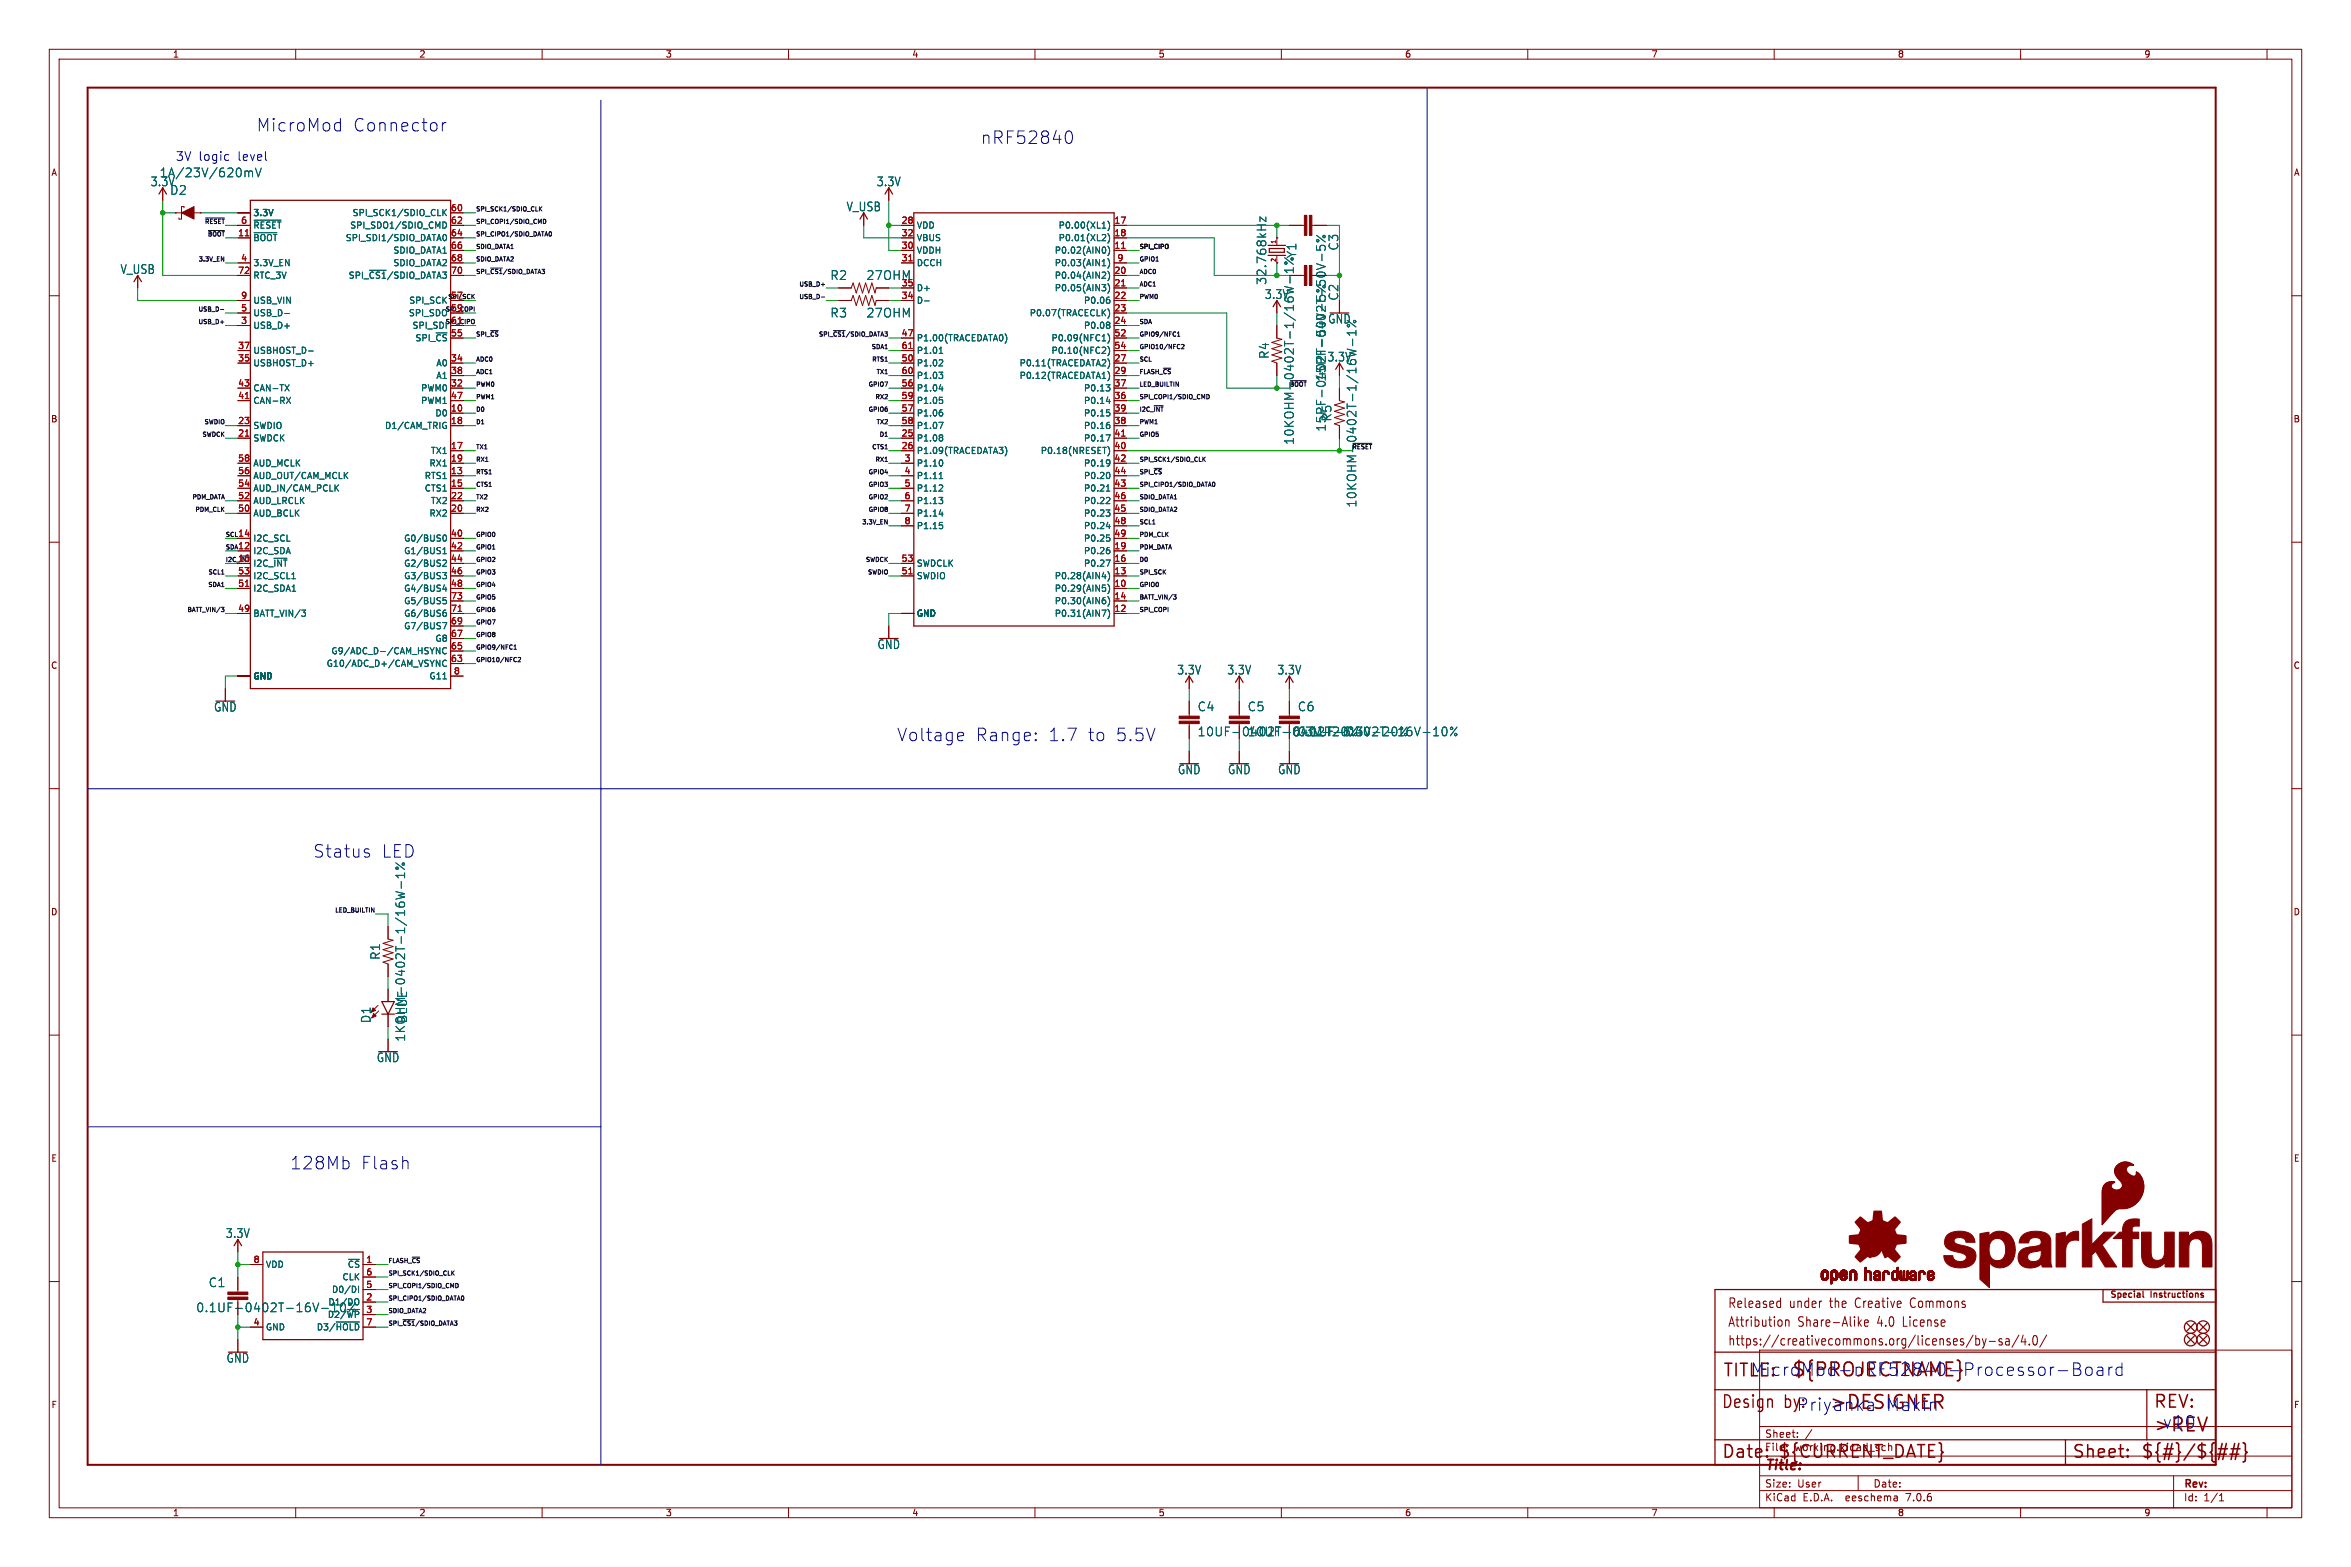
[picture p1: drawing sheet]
<svg xmlns="http://www.w3.org/2000/svg" width="477mm" height="318mm" viewBox="0 0 477 318" stroke-linecap="round" stroke-linejoin="round" font-family="sans-serif">
<defs><g id="words">
<g font-size="3.8" fill="#0000c2">
<text x="363.5" y="279.7">${PROJECTNAME}</text>
<text x="371.1" y="286.3">&gt;DESIGNER</text>
</g>
<g font-size="3.5" fill="#0000c2">
<text x="52" y="26.9">MicroMod</text>
<text x="71.6" y="26.9">Connector</text>
<text x="199" y="29.4">nRF52840</text>
<text x="182" y="150.6">Voltage</text>
<text x="197.9" y="150.6">Range:</text>
<text x="212.6" y="150.6">1.7</text>
<text x="220.6" y="150.6">to</text>
<text x="226.2" y="150.6">5.5V</text>
<text x="63.5" y="174.2">Status</text>
<text x="58.9" y="237.5">128Mb</text>
<text x="73.2" y="237.5">Flash</text>
<text x="349.5" y="279.7">TITLE:</text>
<text x="355.2" y="279.4">MicroMod-nRF52840-Processor-Board</text>
<text x="362" y="286">by:Priyanka</text>
<text x="382.6" y="286.5">Makin</text>
<text x="438.9" y="290">v10</text>
</g>
<text font-size="3.5" fill="#006464" x="77.4" y="174.2">LED</text>
<g font-size="3.5" fill="#840000">
<text x="349.2" y="286">Design</text>
<text x="436.9" y="286">REV:</text>
<text x="349.2" y="296.2">Date:</text>
<text x="360.7" y="296.2">${CURRENT_DATE}</text>
<text x="420.4" y="296.2">Sheet:</text>
<text x="434.3" y="296.2">${#}/${##}</text>
</g>
<text font-size="2.8" fill="#840000" x="358" y="298.8">Title:</text>
<g font-size="2.7" fill="#840000">
<text x="350.5" y="269.5">Attribution</text>
<text x="350.5" y="265.6">Released</text>
<text x="363.1" y="265.6">under</text>
<text x="364.8" y="269.5">Share-Alike</text>
<text x="371.5" y="265.6">the</text>
<text x="376.9" y="265.6">Creative</text>
<text x="381.1" y="269.5">4.0</text>
<text x="386.5" y="269.5">License</text>
<text x="388.3" y="265.6">Commons</text>
<text x="350.5" y="273.3">https://creativecommons.org/licenses/by-sa/4.0/</text>
</g>
<g font-size="2.5" fill="#006464">
<text x="35.6" y="32.8">3V logic</text>
<text x="30.5" y="38">3.3V</text>
<text x="32.3" y="36.2">1A/23V/620mV</text>
<text x="34.4" y="39.7">D2</text>
<text x="177.8" y="38">3.3V</text>
<text x="171.7" y="43.1">V_USB</text>
<text x="263.2" y="52.5" transform="rotate(-90 263.2 52.5)">Y1</text>
<text x="271.8" y="50.9" transform="rotate(-90 271.8 50.9)">C3</text>
<text x="24.4" y="55.8">V_USB</text>
<text x="168.4" y="57">R2</text>
<text x="175.7" y="57">27OHM</text>
<text x="257.2" y="57.9" transform="rotate(-90 257.2 57.9)">32.768kHz</text>
<text x="168.4" y="64.6">R3</text>
<text x="175.7" y="64.6">27OHM</text>
<text x="256.6" y="60.9">3.3V</text>
<text x="269.4" y="65.8">GND</text>
<text x="271.8" y="61.1" transform="rotate(-90 271.8 61.1)">C2</text>
<text x="257.7" y="72.9" transform="rotate(-90 257.7 72.9)">R4</text>
<text x="269.3" y="73.6">3.3V</text>
<text x="270.4" y="85.6" transform="rotate(-90 270.4 85.6)">R5</text>
<text x="262.7" y="90.3" transform="rotate(-90 262.7 90.3)">10KOHM-0402T-1/16W-1%</text>
<text x="275.4" y="103" transform="rotate(-90 275.4 103)">10KOHM-0402T-1/16W-1%</text>
<text x="178" y="131.9">GND</text>
<text x="238.8" y="137.1">3.3V</text>
<text x="248.9" y="137.1">3.3V</text>
<text x="259.1" y="137.1">3.3V</text>
<text x="43.3" y="144.6">GND</text>
<text x="242.9" y="144.5">C4</text>
<text x="253.1" y="144.5">C5</text>
<text x="263.2" y="144.5">C6</text>
<text x="263.2" y="149.6">0.1UF-0402T-16V-10%</text>
<text x="238.9" y="157.3">GND</text>
<text x="249.1" y="157.3">GND</text>
<text x="259.2" y="157.3">GND</text>
<text x="77.3" y="194.8" transform="rotate(-90 77.3 194.8)">R1</text>
<text x="75.4" y="207.7" transform="rotate(-90 75.4 207.7)">D1</text>
<text x="82.8" y="207.7" transform="rotate(-90 82.8 207.7)">BLUE</text>
<text x="76.4" y="215.7">GND</text>
<text x="82.4" y="211.4" transform="rotate(-90 82.4 211.4)">1KOHM-0402T-1/16W-1%</text>
<text x="45.7" y="251.4">3.3V</text>
<text x="42.3" y="261.3">C1</text>
<text x="45.9" y="276.7">GND</text>
</g>
<text font-size="2.5" fill="#0000c2" x="48.2" y="32.8">level</text>
<g font-size="2.5" fill="#840000">
<text x="269.2" y="77.5" transform="rotate(-90 269.2 77.5)">15PF-0402T-50V-5%</text>
<text x="242.9" y="149.6">10UF-0402T-6.3V-20%</text>
<text x="39.7" y="266.4">0.1UF-0402T-16V-10%</text>
</g>
<g font-size="2.1" fill="#840000">
<text x="358" y="291.9">Sheet:</text>
<text x="358" y="294.6">File:</text>
<text x="364.1" y="294.6">working.kicad_sch</text>
<text x="358" y="304.8">KiCad</text>
<text x="358" y="302">Size:</text>
<text x="364.7" y="302">User</text>
<text x="365.8" y="304.8">E.D.A.</text>
<text x="374.7" y="304.8">eeschema</text>
<text x="380" y="302">Date:</text>
<text x="387" y="304.8">7.0.6</text>
<text x="443" y="302.2">Rev:</text>
<text x="443" y="304.8">Id:</text>
<text x="447.1" y="304.8">1/1</text>
</g>
<g font-size="1.8" fill="#840000">
<text x="35" y="11.9">1</text>
<text x="85" y="11.9">2</text>
<text x="135" y="11.9">3</text>
<text x="185" y="11.9">4</text>
<text x="235" y="11.9">5</text>
<text x="285" y="11.9">6</text>
<text x="335" y="11.9">7</text>
<text x="385" y="11.9">8</text>
<text x="435" y="11.9">9</text>
<text x="10.3" y="35.9">A</text>
<text x="465.4" y="35.9">A</text>
<text x="10.3" y="85.9">B</text>
<text x="465.3" y="85.9">B</text>
<text x="10.3" y="135.9">C</text>
<text x="465.3" y="135.9">C</text>
<text x="10.3" y="185.9">D</text>
<text x="465.3" y="185.9">D</text>
<text x="10.3" y="235.9">E</text>
<text x="465.4" y="235.9">E</text>
<text x="428" y="263.6">Special</text>
<text x="436.4" y="263.6">Instructions</text>
<text x="10.3" y="285.9">F</text>
<text x="465.4" y="285.9">F</text>
<text x="35" y="307.8">1</text>
<text x="85" y="307.8">2</text>
<text x="135" y="307.8">3</text>
<text x="185" y="307.8">4</text>
<text x="235" y="307.8">5</text>
<text x="285" y="307.8">6</text>
<text x="335" y="307.8">7</text>
<text x="385" y="307.8">8</text>
<text x="435" y="307.8">9</text>
</g>
<g font-size="1.8" fill="#a90000">
<text x="48.8" y="45.5">6</text>
<text x="91.4" y="42.9">60</text>
<text x="91.4" y="45.5">62</text>
<text x="182.8" y="45.5">28</text>
<text x="226" y="45.5">17</text>
<text x="48.2" y="48">11</text>
<text x="48.8" y="53.1">4</text>
<text x="91.4" y="48">64</text>
<text x="91.4" y="50.5">66</text>
<text x="91.4" y="53.1">68</text>
<text x="182.8" y="50.5">30</text>
<text x="182.8" y="53.1">31</text>
<text x="182.8" y="48">32</text>
<text x="226" y="50.5">11</text>
<text x="226" y="48">18</text>
<text x="226.6" y="53.1">9</text>
<text x="48.2" y="55.6">72</text>
<text x="91.4" y="55.6">70</text>
<text x="182.8" y="58.2">35</text>
<text x="226" y="55.6">20</text>
<text x="226" y="58.2">21</text>
<text x="48.8" y="65.8">3</text>
<text x="48.8" y="63.2">5</text>
<text x="48.8" y="60.7">9</text>
<text x="91.4" y="60.7">57</text>
<text x="91.4" y="63.2">59</text>
<text x="91.4" y="65.8">61</text>
<text x="182.8" y="60.7">34</text>
<text x="226" y="60.7">22</text>
<text x="226" y="63.2">23</text>
<text x="226" y="65.8">24</text>
<text x="48.2" y="70.9">37</text>
<text x="91.4" y="68.3">55</text>
<text x="182.8" y="68.3">47</text>
<text x="182.8" y="70.9">61</text>
<text x="226" y="68.3">52</text>
<text x="226" y="70.9">54</text>
<text x="48.2" y="73.4">35</text>
<text x="91.4" y="73.4">34</text>
<text x="91.4" y="75.9">38</text>
<text x="182.8" y="73.4">50</text>
<text x="182.8" y="75.9">60</text>
<text x="226" y="73.4">27</text>
<text x="226" y="75.9">29</text>
<text x="48.2" y="81">41</text>
<text x="48.2" y="78.5">43</text>
<text x="91.4" y="83.6">10</text>
<text x="91.4" y="78.5">32</text>
<text x="91.4" y="81">47</text>
<text x="182.8" y="78.5">56</text>
<text x="182.8" y="83.6">57</text>
<text x="182.8" y="81">59</text>
<text x="226" y="81">36</text>
<text x="226" y="78.5">37</text>
<text x="226" y="83.6">39</text>
<text x="48.2" y="88.6">21</text>
<text x="48.2" y="86.1">23</text>
<text x="91.4" y="86.1">18</text>
<text x="182.8" y="88.6">25</text>
<text x="182.8" y="86.1">58</text>
<text x="226" y="86.1">38</text>
<text x="226" y="88.6">41</text>
<text x="48.2" y="93.7">58</text>
<text x="91.4" y="91.2">17</text>
<text x="91.4" y="93.7">19</text>
<text x="182.8" y="91.2">26</text>
<text x="183.4" y="93.7">3</text>
<text x="226" y="91.2">40</text>
<text x="226" y="93.7">42</text>
<text x="48.2" y="101.3">52</text>
<text x="48.2" y="98.8">54</text>
<text x="48.2" y="96.3">56</text>
<text x="91.4" y="96.3">13</text>
<text x="91.4" y="98.8">15</text>
<text x="91.4" y="101.3">22</text>
<text x="183.4" y="96.3">4</text>
<text x="183.4" y="98.8">5</text>
<text x="183.4" y="101.3">6</text>
<text x="226" y="98.8">43</text>
<text x="226" y="96.3">44</text>
<text x="226" y="101.3">46</text>
<text x="48.2" y="103.9">50</text>
<text x="91.4" y="103.9">20</text>
<text x="183.4" y="103.9">7</text>
<text x="183.4" y="106.4">8</text>
<text x="226" y="103.9">45</text>
<text x="226" y="106.4">48</text>
<text x="48.2" y="111.5">12</text>
<text x="48.2" y="109">14</text>
<text x="91.4" y="109">40</text>
<text x="91.4" y="111.5">42</text>
<text x="226" y="111.5">19</text>
<text x="226" y="109">49</text>
<text x="48.2" y="114">16</text>
<text x="48.2" y="119.1">51</text>
<text x="48.2" y="116.6">53</text>
<text x="91.4" y="114">44</text>
<text x="91.4" y="116.6">46</text>
<text x="91.4" y="119.1">48</text>
<text x="182.8" y="116.6">51</text>
<text x="182.8" y="114">53</text>
<text x="226" y="119.1">10</text>
<text x="226" y="116.6">13</text>
<text x="226" y="114">16</text>
<text x="48.2" y="124.2">49</text>
<text x="91.4" y="124.2">71</text>
<text x="91.4" y="121.7">73</text>
<text x="226" y="124.2">12</text>
<text x="226" y="121.7">14</text>
<text x="91.4" y="131.8">65</text>
<text x="91.4" y="129.3">67</text>
<text x="91.4" y="126.7">69</text>
<text x="91.4" y="134.4">63</text>
<text x="92" y="136.9">8</text>
<text x="51.4" y="256.3">8</text>
<text x="74.2" y="256.3">1</text>
<text x="74.2" y="263.9">2</text>
<text x="74.2" y="261.4">5</text>
<text x="74.2" y="258.8">6</text>
<text x="51.4" y="269">4</text>
<text x="74.2" y="266.4">3</text>
<text x="74.2" y="269">7</text>
</g>
<g font-size="1.8" fill="#006464">
<text x="51.3" y="44">3.3V</text>
<text x="51.3" y="46.6">~{RESET}</text>
<text x="71" y="46.6">SPI_SDO1/SDIO_CMD</text>
<text x="71.4" y="44">SPI_SCK1/SDIO_CLK</text>
<text x="185.9" y="46.6">VDD</text>
<text x="214.7" y="46.6">P0.00(XL1)</text>
<text x="51.3" y="49.1">~{BOOT}</text>
<text x="70" y="49.1">SPI_SDI1/SDIO_DATA0</text>
<text x="79.7" y="51.7">SDIO_DATA1</text>
<text x="185.9" y="51.7">VDDH</text>
<text x="185.9" y="49.1">VBUS</text>
<text x="213.9" y="51.7">P0.02(AIN0)</text>
<text x="214.7" y="49.1">P0.01(XL2)</text>
<text x="51.3" y="54.2">3.3V_EN</text>
<text x="51.3" y="56.7">RTC_3V</text>
<text x="70.7" y="56.7">SPI_~{CS1}/SDIO_DATA3</text>
<text x="79.7" y="54.2">SDIO_DATA2</text>
<text x="185.9" y="54.2">DCCH</text>
<text x="185.9" y="59.3">D+</text>
<text x="213.9" y="56.7">P0.04(AIN2)</text>
<text x="213.9" y="59.3">P0.05(AIN3)</text>
<text x="213.9" y="54.2">P0.03(AIN1)</text>
<text x="51.3" y="64.4">USB_D-</text>
<text x="51.3" y="61.8">USB_VIN</text>
<text x="82.9" y="64.4">SPI_SDO</text>
<text x="82.9" y="61.8">SPI_SCK</text>
<text x="185.9" y="61.8">D-</text>
<text x="208.8" y="64.4">P0.07(TRACECLK)</text>
<text x="219.8" y="61.8">P0.06</text>
<text x="51.3" y="66.9">USB_D+</text>
<text x="51.3" y="72">USBHOST_D-</text>
<text x="83.6" y="66.9">SPI_SDI</text>
<text x="84.2" y="69.4">SPI_~{CS}</text>
<text x="185.9" y="69.4">P1.00(TRACEDATA0)</text>
<text x="185.9" y="72">P1.01</text>
<text x="213.3" y="69.4">P0.09(NFC1)</text>
<text x="213.3" y="72">P0.10(NFC2)</text>
<text x="219.8" y="66.9">P0.08</text>
<text x="51.3" y="74.5">USBHOST_D+</text>
<text x="88.4" y="74.5">A0</text>
<text x="88.4" y="77.1">A1</text>
<text x="185.9" y="74.5">P1.02</text>
<text x="185.9" y="77.1">P1.03</text>
<text x="206.8" y="74.5">P0.11(TRACEDATA2)</text>
<text x="206.8" y="77.1">P0.12(TRACEDATA1)</text>
<text x="51.3" y="82.1">CAN-RX</text>
<text x="51.3" y="79.6">CAN-TX</text>
<text x="85.3" y="79.6">PWM0</text>
<text x="85.3" y="82.1">PWM1</text>
<text x="185.9" y="79.6">P1.04</text>
<text x="185.9" y="82.1">P1.05</text>
<text x="219.8" y="82.1">P0.14</text>
<text x="219.8" y="79.6">P0.13</text>
<text x="51.3" y="89.8">SWDCK</text>
<text x="51.3" y="87.2">SWDIO</text>
<text x="78" y="87.2">D1/CAM_TRIG</text>
<text x="88.2" y="84.7">D0</text>
<text x="185.9" y="89.8">P1.08</text>
<text x="185.9" y="84.7">P1.06</text>
<text x="185.9" y="87.2">P1.07</text>
<text x="219.8" y="87.2">P0.16</text>
<text x="219.8" y="84.7">P0.15</text>
<text x="219.8" y="89.8">P0.17</text>
<text x="51.3" y="94.8">AUD_MCLK</text>
<text x="87" y="94.8">RX1</text>
<text x="87.3" y="92.3">TX1</text>
<text x="185.9" y="92.3">P1.09(TRACEDATA3)</text>
<text x="185.9" y="94.8">P1.10</text>
<text x="211.1" y="92.3">P0.18(NRESET)</text>
<text x="219.8" y="94.8">P0.19</text>
<text x="51.3" y="99.9">AUD_IN/CAM_PCLK</text>
<text x="51.3" y="97.4">AUD_OUT/CAM_MCLK</text>
<text x="86.1" y="97.4">RTS1</text>
<text x="86.1" y="99.9">CTS1</text>
<text x="185.9" y="97.4">P1.11</text>
<text x="185.9" y="99.9">P1.12</text>
<text x="219.8" y="99.9">P0.21</text>
<text x="219.8" y="97.4">P0.20</text>
<text x="51.3" y="105">AUD_BCLK</text>
<text x="51.3" y="102.5">AUD_LRCLK</text>
<text x="87" y="105">RX2</text>
<text x="87.3" y="102.5">TX2</text>
<text x="185.9" y="102.5">P1.13</text>
<text x="185.9" y="105">P1.14</text>
<text x="185.9" y="107.5">P1.15</text>
<text x="219.8" y="105">P0.23</text>
<text x="219.8" y="102.5">P0.22</text>
<text x="219.8" y="107.5">P0.24</text>
<text x="51.3" y="112.6">I2C_SDA</text>
<text x="51.3" y="110.1">I2C_SCL</text>
<text x="81.9" y="110.1">G0/BUS0</text>
<text x="81.9" y="112.6">G1/BUS1</text>
<text x="219.8" y="112.6">P0.26</text>
<text x="219.8" y="110.1">P0.25</text>
<text x="51.3" y="115.2">I2C_~{INT}</text>
<text x="51.3" y="117.7">I2C_SCL1</text>
<text x="81.9" y="115.2">G2/BUS2</text>
<text x="81.9" y="117.7">G3/BUS3</text>
<text x="185.9" y="117.7">SWDIO</text>
<text x="185.9" y="115.2">SWDCLK</text>
<text x="213.9" y="117.7">P0.28(AIN4)</text>
<text x="219.8" y="115.2">P0.27</text>
<text x="51.3" y="125.3">BATT_VIN/3</text>
<text x="51.3" y="120.2">I2C_SDA1</text>
<text x="81.9" y="120.2">G4/BUS4</text>
<text x="81.9" y="125.3">G6/BUS6</text>
<text x="81.9" y="122.8">G5/BUS5</text>
<text x="185.9" y="125.3">GND</text>
<text x="213.9" y="120.2">P0.29(AIN5)</text>
<text x="213.9" y="125.3">P0.31(AIN7)</text>
<text x="213.9" y="122.8">P0.30(AIN6)</text>
<text x="81.9" y="127.9">G7/BUS7</text>
<text x="88.2" y="130.4">G8</text>
<text x="66.2" y="135.5">G10/ADC_D+/CAM_VSYNC</text>
<text x="67.1" y="132.9">G9/ADC_D-/CAM_HSYNC</text>
<text x="51.3" y="138">GND</text>
<text x="87" y="138">G11</text>
<text x="53.8" y="257.4">VDD</text>
<text x="70.5" y="257.4">~{CS}</text>
<text x="67.3" y="262.5">D0/DI</text>
<text x="69.4" y="259.9">CLK</text>
<text x="66.4" y="267.6">D2/~{WP}</text>
<text x="66.5" y="265">D1/DO</text>
<text x="53.8" y="270.1">GND</text>
<text x="64.2" y="270.1">D3/~{HOLD}</text>
</g>
<g font-size="1.2" fill="#0f0f0f">
<text x="41.4" y="45.5">~{RESET}</text>
<text x="96.5" y="42.9">SPI_SCK1/SDIO_CLK</text>
<text x="96.5" y="45.5">SPI_COPI1/SDIO_CMD</text>
<text x="40.1" y="53.1">3.3V_EN</text>
<text x="42" y="48">~{BOOT}</text>
<text x="96.5" y="48">SPI_CIPO1/SDIO_DATA0</text>
<text x="96.5" y="50.6">SDIO_DATA1</text>
<text x="96.5" y="53.1">SDIO_DATA2</text>
<text x="231.1" y="50.6">SPI_CIPO</text>
<text x="231.1" y="53.1">GPIO1</text>
<text x="96.5" y="55.6">SPI_~{CS1}/SDIO_DATA3</text>
<text x="162" y="58.2">USB_D+</text>
<text x="231.1" y="58.2">ADC1</text>
<text x="231.1" y="55.6">ADC0</text>
<text x="40.1" y="63.3">USB_D-</text>
<text x="40.1" y="65.8">USB_D+</text>
<text x="90.8" y="60.7">SPI_SCK</text>
<text x="162" y="60.7">USB_D-</text>
<text x="231.1" y="60.7">PWM0</text>
<text x="231.1" y="65.8">SDA</text>
<text x="96.5" y="68.3">SPI_~{CS}</text>
<text x="166" y="68.3">SPI_~{CS1}/SDIO_DATA3</text>
<text x="176.7" y="70.9">SDA1</text>
<text x="231.1" y="70.9">GPIO10/NFC2</text>
<text x="231.1" y="68.3">GPIO9/NFC1</text>
<text x="96.5" y="73.4">ADC0</text>
<text x="96.5" y="76">ADC1</text>
<text x="176.8" y="73.4">RTS1</text>
<text x="177.7" y="76">TX1</text>
<text x="231.1" y="76">FLASH_~{CS}</text>
<text x="231.1" y="73.4">SCL</text>
<text x="96.5" y="81">PWM1</text>
<text x="96.5" y="78.5">PWM0</text>
<text x="96.5" y="83.6">D0</text>
<text x="176.1" y="83.6">GPIO6</text>
<text x="176.1" y="78.5">GPIO7</text>
<text x="177.5" y="81">RX2</text>
<text x="231.1" y="78.5">LED_BUILTIN</text>
<text x="231.1" y="81">SPI_COPI1/SDIO_CMD</text>
<text x="231.1" y="83.6">I2C_~{INT}</text>
<text x="40.9" y="88.7">SWDCK</text>
<text x="41.3" y="86.1">SWDIO</text>
<text x="96.5" y="86.1">D1</text>
<text x="177.7" y="86.1">TX2</text>
<text x="178.3" y="88.7">D1</text>
<text x="231.1" y="88.7">GPIO5</text>
<text x="231.1" y="86.1">PWM1</text>
<text x="96.5" y="91.2">TX1</text>
<text x="96.5" y="93.7">RX1</text>
<text x="176.8" y="91.2">CTS1</text>
<text x="177.5" y="93.7">RX1</text>
<text x="231.1" y="93.7">SPI_SCK1/SDIO_CLK</text>
<text x="38.9" y="101.4">PDM_DATA</text>
<text x="96.5" y="96.3">RTS1</text>
<text x="96.5" y="98.8">CTS1</text>
<text x="96.5" y="101.4">TX2</text>
<text x="176.1" y="101.4">GPIO2</text>
<text x="176.1" y="96.3">GPIO4</text>
<text x="176.1" y="98.8">GPIO3</text>
<text x="231.1" y="96.3">SPI_~{CS}</text>
<text x="231.1" y="101.4">SDIO_DATA1</text>
<text x="231.1" y="98.8">SPI_CIPO1/SDIO_DATA0</text>
<text x="39.5" y="103.9">PDM_CLK</text>
<text x="96.5" y="103.9">RX2</text>
<text x="174.8" y="106.4">3.3V_EN</text>
<text x="176.1" y="103.9">GPIO8</text>
<text x="231.1" y="106.4">SCL1</text>
<text x="231.1" y="103.9">SDIO_DATA2</text>
<text x="45.7" y="111.5">SDA</text>
<text x="45.7" y="109">SCL</text>
<text x="96.5" y="109">GPIO0</text>
<text x="96.5" y="111.5">GPIO1</text>
<text x="231.1" y="111.5">PDM_DATA</text>
<text x="231.1" y="109">PDM_CLK</text>
<text x="42.1" y="119.1">SDA1</text>
<text x="42.1" y="116.6">SCL1</text>
<text x="45.7" y="114.1">I2C_~{INT}</text>
<text x="96.5" y="119.1">GPIO4</text>
<text x="96.5" y="114.1">GPIO2</text>
<text x="96.5" y="116.6">GPIO3</text>
<text x="175.5" y="114.1">SWDCK</text>
<text x="176" y="116.6">SWDIO</text>
<text x="231.1" y="116.6">SPI_SCK</text>
<text x="231.1" y="119.1">GPIO0</text>
<text x="231.1" y="114.1">D0</text>
<text x="37.9" y="124.2">BATT_VIN/3</text>
<text x="96.5" y="124.2">GPIO6</text>
<text x="96.5" y="121.7">GPIO5</text>
<text x="231.1" y="124.2">SPI_COPI</text>
<text x="231.1" y="121.7">BATT_VIN/3</text>
<text x="96.5" y="131.8">GPIO9/NFC1</text>
<text x="96.5" y="126.8">GPIO7</text>
<text x="96.5" y="129.3">GPIO8</text>
<text x="96.5" y="134.4">GPIO10/NFC2</text>
<text x="67.8" y="185.2">LED_BUILTIN</text>
<text x="78.7" y="256.3">FLASH_~{CS}</text>
<text x="78.7" y="261.4">SPI_COPI1/SDIO_CMD</text>
<text x="78.7" y="258.8">SPI_SCK1/SDIO_CLK</text>
<text x="78.7" y="263.9">SPI_CIPO1/SDIO_DATA0</text>
<text x="78.7" y="269">SPI_~{CS1}/SDIO_DATA3</text>
<text x="78.7" y="266.5">SDIO_DATA2</text>
</g>
<g font-size="1.2" fill="#840000">
<text x="259.1" y="53.2" transform="rotate(-90 259.1 53.2)">2</text>
<text x="259.1" y="49.6" transform="rotate(-90 259.1 49.6)">1</text>
</g>
<text font-size="1.2" fill="#a90000" x="90.3" y="65.8">SPI_CIPO</text>
<g font-size="1.2" fill="#006464">
<text x="90.3" y="63.3">SPI_COPI</text>
<text x="261.6" y="78.5">~{BOOT}</text>
<text x="274.3" y="91.2">~{RESET}</text>
</g>
</g></defs>
<g fill="none" stroke="#840000" stroke-width=".2">
<path d="M10 10h457v297.9h-457zM12 12h453v293.9h-453zM60 10v2M110 10v2M160 10v2M210 10v2M260 10v2M310 10v2M360 10v2M410 10v2M460 10v2M33 38.1v2.5"/>
<path d="M180.3 38.1v2.5M10 60h2M27.9 55.9v2.5M35.6 43.2h.1M35.6 43.2h1.2M37.3 42.2v-.3h-.5v2.5h-.5v-.2M39.4 43.2h1.2M40.6 43.2h.1M48.3 45.7h2.5M48.3 55.9h2.5M48.3 48.3h2.5M48.3 43.2h2.5"/>
<path d="M48.3 53.3h2.5M91.4 45.7h2.6M91.4 55.9h2.6M91.4 48.3h2.6M91.4 43.2h2.6M91.4 53.3h2.6M91.4 50.8h2.6M170.2 58.4h2.5l.4-1 .6 2 .7-2 .6 2 .6-2 .7 2 .6-2 .6 2 .3-1h2.5M175.3 43.2v2.5M182.9 45.7h2.5M182.9 58.4h2.5M182.9 48.3h2.5"/>
<path d="M182.9 53.3h2.5M182.9 50.8h2.5M226.1 45.7h2.5M226.1 55.9h2.5M226.1 58.4h2.5M226.1 48.3h2.5M226.1 53.3h2.5M226.1 50.8h2.5M259.1 48.3h.1M259.1 48.3v1.5M259.1 51.8v1.5M261.6 45.7h3.1"/>
<path d="M261.6 55.9h3.1M266.2 45.7h3M266.2 55.9h.5M465 60h2M48.3 61h2.5M48.3 66h2.5M48.3 78.7h2.5M48.3 73.7h2.5M48.3 71.1h2.5M48.3 63.5h2.5M91.4 61h2.6M91.4 66h2.6"/>
<path d="M91.4 78.7h2.6M91.4 73.7h2.6M91.4 76.2h2.6M91.4 63.5h2.6M91.4 68.6h2.6M170.2 61h2.5l.4-1.1 .6 2.1 .7-2.1 .6 2.1 .6-2.1 .7 2.1 .6-2.1 .6 2.1 .3-1h2.5M182.9 61h2.5M182.9 78.7h2.5M182.9 73.7h2.5M182.9 71.1h2.5M182.9 76.2h2.5M182.9 68.6h2.5"/>
<path d="M226.1 61h2.5M226.1 66h2.5M226.1 78.7h2.5M226.1 73.7h2.5M226.1 71.1h2.5M226.1 76.2h2.5M226.1 63.5h2.5M226.1 68.6h2.5M259.1 66v2.6l1 .2-2 .7 2 .6-2 .6 2 .7-2 .6 2 .6-2 .7 1 .4v2.5M259.1 61v2.5M271.8 78.7v2.6l1 .2-2 .7 2 .6-2 .6 2 .7-2 .6 2 .6-2 .7 1 .4v2.5M271.8 61v2.5"/>
<path d="M271.8 73.7v2.5M48.3 96.5h2.5M48.3 99.1h2.5M48.3 86.4h2.5M48.3 94h2.5M48.3 88.9h2.5M48.3 81.3h2.5M91.4 83.8h2.6M91.4 96.5h2.6M91.4 99.1h2.6M91.4 91.4h2.6M91.4 86.4h2.6"/>
<path d="M91.4 94h2.6M91.4 81.3h2.6M182.9 83.8h2.5M182.9 96.5h2.5M182.9 99.1h2.5M182.9 91.4h2.5M182.9 86.4h2.5M182.9 94h2.5M182.9 88.9h2.5M182.9 81.3h2.5M226.1 83.8h2.5M226.1 96.5h2.5"/>
<path d="M226.1 99.1h2.5M226.1 91.4h2.5M226.1 86.4h2.5M226.1 94h2.5M226.1 88.9h2.5M226.1 81.3h2.5M10 110h2M48.3 111.8h2.5M48.3 109.2h2.5M48.3 114.3h2.5M48.3 104.1h2.5M48.3 101.6h2.5"/>
<path d="M48.3 116.8h2.5M48.3 119.4h2.5M91.4 111.8h2.6M91.4 109.2h2.6M91.4 114.3h2.6M91.4 104.1h2.6M91.4 101.6h2.6M91.4 116.8h2.6M91.4 119.4h2.6M182.9 114.3h2.5M182.9 104.1h2.5M182.9 101.6h2.5"/>
<path d="M182.9 116.8h2.5M182.9 106.7h2.5M226.1 111.8h2.5M226.1 109.2h2.5M226.1 114.3h2.5M226.1 104.1h2.5M226.1 101.6h2.5M226.1 116.8h2.5M226.1 119.4h2.5M226.1 106.7h2.5M465 110h2M45.7 139.7v2.5"/>
<path d="M48.3 137.2h2.5M48.3 124.5h2.5M91.4 137.2h2.6M91.4 124.5h2.6M91.4 134.6h2.6M91.4 132.1h2.6M91.4 129.5h2.6M91.4 127h2.6M91.4 121.9h2.6M180.3 127v2.5M182.9 124.5h2.5M226.1 124.5h2.5"/>
<path d="M226.1 121.9h2.5M241.3 137.2v2.5M251.5 137.2v2.5M261.6 137.2v2.5M10 160h2M241.3 142.2v3.1M241.3 146.8v3.1M241.3 152.4v2.5M251.5 142.2v3.1M251.5 146.8v.5M251.5 152.4v2.5M261.6 142.2v3.1"/>
<path d="M261.6 146.8v.5M261.6 152.4v2.5M465 160h2M78.7 188v2.5l1.1 .3-2.1 .6 2.1 .6-2.1 .7 2.1 .6-2.1 .6 2.1 .7-2.1 .6 1 .4v2.5M10 210h2M76.7 204l-1.4 1.4M76.8 205.1l-1.4 1.4M78.7 200.7v2.5M78.7 205.7v2.6M78.7 210.8v2.6M465 210h2M10 260h2"/>
<path d="M48.3 251.5v2.5M48.3 259.1v3M50.8 256.5h2.5M73.7 256.5h2.5M73.7 259.1h2.5M465 260h2M48.3 263.7v.5M48.3 271.8v2.5M50.8 269.2h2.5M73.7 264.2h2.5M73.7 266.7h2.5M73.7 269.2h2.5"/>
<path d="M73.7 261.6h2.5M357 273.9h108v32h-108zM357 299.4h108M357 295.4h108M357 289.4h108M364.7 291.4v.2M364.7 290.7v.1M367.6 290l-1.2 1.9M377 299.4v3M441 299.4v6.5M60 305.9v2M110 305.9v2"/>
<path d="M160 305.9v2M210 305.9v2M260 305.9v2M310 305.9v2M357 302.4h108M360 305.9v2M384.9 303.6l.1 .9M385 304.4l-.1 .1M385 303.8l-.1 .1M410 305.9v2M450.4 304.5h.8M450.4 303.4l.4-.4v1.5"/>
<path d="M460 305.9v2"/>
</g>
<g fill="#840000" stroke="#840000" stroke-width=".2">
<path d="M239.3 146.3h4v.5h-4z"/>
<path d="M239.3 145.3h4v.5h-4z"/>
<path d="M249.4 146.3h4.1v.5h-4.1z"/>
<path d="M249.4 145.3h4.1v.5h-4.1z"/>
<path d="M264.7 43.7h.5v4.1h-.5z"/>
<path d="M265.7 43.7h.5v4.1h-.5z"/>
<path d="M264.7 53.8h.5v4.1h-.5z"/>
<path d="M265.7 53.8h.5v4.1h-.5z"/>
<path d="M429.5 236.5a2.45 2.45 0 0 1 3.4-.2 1.05 1.05 0 0 0-1.4 .6 1.05 1.05 0 0 0 .7 1.4 .75 .75 0 0 0 1.3-.2v-.4a3.8 3.8 0 0 1 .7 5.5 4.3 4.3 0 0 1-4.2 1.9 5.5 5.5 0 0 0-2.5 2.2l-.9 1.1v-6.4a1.93 1.93 0 0 1 2.5-2.2 .81 .81 0 0 0-.7 .9 .81 .81 0 0 0 .9 .7 1.09 1.09 0 0 0 1.3-.6 1.09 1.09 0 0 0-.4-1.4 2.08 2.08 0 0 1-.7-2.9z"/>
<path d="M407 253.5l1.9 .1v.7l-.4 1.3-1.7-.9z"/>
<path d="M422.5 248.3l2-1v5.2l2.4-2.5h2.3l-2.7 2.6 3 4.4h-2.3l-2-3.1-.7 .7v2.4h-2z"/>
<path d="M411.9 253l1.2-.2 .3 1.1-1.2 .2z"/>
<path d="M417.2 250.3l1.9-.3v1.3a2.34 2.34 0 0 1 2.7-1.5v1.8h-.4a1.92 1.92 0 0 0-2.3 2.2v3.2h-1.9z"/>
<path d="M434.5 250h2v2a7.9 7.9 0 0 0 .3 3.3 1.43 1.43 0 0 0 1.6 .3 1.43 1.43 0 0 0 .8-1.4v-4.2h2l-.1 7h-1.1a.52 .52 0 0 1-.7 0 .52 .52 0 0 1 0-.7v-.2a2.68 2.68 0 0 1-4.5-.1l-.2-1.1z"/>
<path d="M442.2 250h1.9v.9a2.68 2.68 0 0 1 4.5 .1l.2 1.1v4.9h-1.9v-2a7.9 7.9 0 0 0-.3-3.3 1.42 1.42 0 0 0-1.6-.3 1.42 1.42 0 0 0-.8 1.4l-.1 4.2h-1.9z"/>
<path d="M401.7 250.3l1.9-.3v.9a2.88 2.88 0 0 1 3-1.1 2.88 2.88 0 0 1 2.1 2.3l.2 1.5-1.9-.1a1.87 1.87 0 0 0-2.2-2.2 2.39 2.39 0 0 0-1.1 3.1 1.6 1.6 0 0 0 1.4 1.4 1.6 1.6 0 0 0 1.7-1.1l1.7 .9a2.81 2.81 0 0 1-4.8 .6v5l-2-1.7z"/>
<path d="M395.1 250.5a4.4 4.4 0 0 1 5 .1l.5 .8 .2 .6h-1.9a1.43 1.43 0 0 0-2.2-.7l-.2 .2a.88 .88 0 0 0 1 1 6.3 6.3 0 0 1 3 1.1 2.23 2.23 0 0 1-1.6 3.5 4 4 0 0 1-4.2-1.2l-.3-1.2h1.8a1.51 1.51 0 0 0 1.2 1.2 1.51 1.51 0 0 0 1.6-.6 .85 .85 0 0 0-.9-1.1 7.5 7.5 0 0 1-3.1-1.1 1.96 1.96 0 0 1 .1-2.6z"/>
<path d="M431.3 247.9a4.3 4.3 0 0 1 2.8-.6l-.1 1.5a.95 .95 0 0 0-1.4 .8v.4h1.4v1.3h-1.4v5.7h-1.9v-5.7h-1.9l.8-.8a.99 .99 0 0 1 1.1-.5v-.3a2.68 2.68 0 0 1 .6-1.8z"/>
<path d="M429.5 236.6a2.45 2.45 0 0 1 3.4-.2 1.05 1.05 0 0 0-1.4 .6 1.05 1.05 0 0 0 .6 1.4 .71 .71 0 0 0 .9 .3 .71 .71 0 0 0 .5-.7l-.1-.2a3.8 3.8 0 0 1 .8 5.5 4.3 4.3 0 0 1-4.2 1.9 5.5 5.5 0 0 0-2.5 2.2l-1 1.1v-6.4a1.94 1.94 0 0 1 2.6-2.2 .82 .82 0 0 0-.8 .9 .82 .82 0 0 0 1 .7 1.1 1.1 0 0 0 1.3-.6 1.1 1.1 0 0 0-.4-1.4 2.08 2.08 0 0 1-.7-2.9z"/>
<path d="M410.4 250.6a4.8 4.8 0 0 1 5.3 0 4.9 4.9 0 0 1 .4 2.8v2.6l.3 1.1h-1.4a.56 .56 0 0 1-.6-.2 .56 .56 0 0 1-.1-.5 3.3 3.3 0 0 1-4.4 0 2.19 2.19 0 0 1-.1-2.3 2.19 2.19 0 0 1 2.1-1.1l.3 1.1a.96 .96 0 0 0-.8 1.1 .96 .96 0 0 0 1.2 .7 1.68 1.68 0 0 0 1.6-2v-.3l-.8 .3-.3-1.1a.91 .91 0 0 0 1.1-1 .91 .91 0 0 0-1.3-.7 1.1 1.1 0 0 0-1.3 1.1h-1.9l.2-.9z"/>
<path d="M369.5 259.1h.4z"/>
<path d="M369.5 259l.4 .1z"/>
<path d="M369.5 259h.4z"/>
<path d="M369.5 258.9l.4 .1z"/>
<path d="M369.5 258.9h.4z"/>
<path d="M369.5 258.8l.4 .1z"/>
<path d="M369.5 258.8h.4z"/>
<path d="M369.5 258.7l.4 .1z"/>
<path d="M369.5 258.7h.4z"/>
<path d="M369.5 258.6l.4 .1z"/>
<path d="M369.5 258.6h.4z"/>
<path d="M369.5 258.5l.4 .1z"/>
<path d="M369.5 258.5h.4z"/>
<path d="M369.5 258.4l.4 .1z"/>
<path d="M369.5 258.4h.4z"/>
<path d="M369.5 258.3l.4 .1z"/>
<path d="M369.5 258.3h.4z"/>
<path d="M369.6 259.1l.4 .1z"/>
<path d="M369.6 259.1h.4z"/>
<path d="M369.6 259.1h.3z"/>
<path d="M369.6 258.3h.3z"/>
<path d="M369.6 258.2l.4 .1z"/>
<path d="M369.6 258.2h.4z"/>
<path d="M369.6 259.3h.4z"/>
<path d="M369.6 259.2l.4 .1z"/>
<path d="M369.6 259.2h.4z"/>
<path d="M369.6 259.3h.5z"/>
<path d="M369.6 258.1l.4 .1z"/>
<path d="M369.6 258.1h.4z"/>
<path d="M369.6 258.1h.5z"/>
<path d="M369.6 259.3l.5 .1z"/>
<path d="M369.6 259.4h.5z"/>
<path d="M369.6 259.4h.6z"/>
<path d="M369.6 258l.5 .1z"/>
<path d="M369.6 258h.6z"/>
<path d="M369.6 259.4h1.3z"/>
<path d="M369.6 258h1.3z"/>
<path d="M369.7 259.4l1.2 .1z"/>
<path d="M369.7 259.4h1.2z"/>
<path d="M369.7 258h1.2z"/>
<path d="M369.7 259.5h1.2z"/>
<path d="M369.7 257.9l1.2 .1z"/>
<path d="M369.7 257.9h1.2z"/>
<path d="M369.7 257.9h1.1z"/>
<path d="M369.7 259.5h1.1z"/>
<path d="M369.7 259.6h1.1z"/>
<path d="M369.7 259.5l1.1 .1z"/>
<path d="M369.8 259.6h1z"/>
<path d="M369.8 257.9h1z"/>
<path d="M369.8 257.8l1 .1z"/>
<path d="M369.8 257.8h1z"/>
<path d="M369.8 259.6h.9z"/>
<path d="M369.8 257.8h.9z"/>
<path d="M369.9 257.8h.8z"/>
<path d="M369.9 259.6l.8 .1z"/>
<path d="M369.9 259.7h.8z"/>
<path d="M369.9 259.7h.7z"/>
<path d="M369.9 257.7l.8 .1z"/>
<path d="M369.9 257.7h.7z"/>
<path d="M370 259.7h.6z"/>
<path d="M370 257.7h.6z"/>
<path d="M370 259.7h.5z"/>
<path d="M370 257.7h.5z"/>
<path d="M370.1 259.7h.4z"/>
<path d="M370.1 257.7h.4z"/>
<path d="M370.1 259.7l.3 .1z"/>
<path d="M370.1 257.7h.3z"/>
<path d="M370.1 259.8h.3z"/>
<path d="M370.2 259.8h.2z"/>
<path d="M370.2 257.6l.2 .1z"/>
<path d="M370.3 258h.6z"/>
<path d="M370.4 259.4h.5z"/>
<path d="M370.4 258l.5 .1z"/>
<path d="M370.4 258.1h.5z"/>
<path d="M370.4 259.3l.5 .1z"/>
<path d="M370.4 259.3h.5z"/>
<path d="M370.5 259.3h.5z"/>
<path d="M370.5 258.1h.4z"/>
<path d="M370.5 258.1h.5z"/>
<path d="M370.5 259.2l.5 .1z"/>
<path d="M370.5 258.2h.5z"/>
<path d="M370.5 258.1l.5 .1z"/>
<path d="M370.6 259.2h.4z"/>
<path d="M370.6 258.2h.4z"/>
<path d="M370.6 259.1l.4 .1z"/>
<path d="M370.6 259.1h.4z"/>
<path d="M370.6 258.3h.4z"/>
<path d="M370.6 258.2l.4 .1z"/>
<path d="M370.6 259l.4 .1z"/>
<path d="M370.6 259h.4z"/>
<path d="M370.6 258.9l.4 .1z"/>
<path d="M370.6 258.9h.4z"/>
<path d="M370.6 258.8l.4 .1z"/>
<path d="M370.6 258.8h.4z"/>
<path d="M370.6 258.7l.4 .1z"/>
<path d="M370.6 258.7h.4z"/>
<path d="M370.6 258.6l.4 .1z"/>
<path d="M370.6 258.6h.4z"/>
<path d="M370.6 258.5l.4 .1z"/>
<path d="M370.6 258.5h.4z"/>
<path d="M370.6 258.4l.4 .1z"/>
<path d="M370.6 258.4h.4z"/>
<path d="M370.6 258.3l.4 .1z"/>
<path d="M371.5 260.4h.2z"/>
<path d="M371.5 260.4h.3z"/>
<path d="M371.5 260.3l.3 .1z"/>
<path d="M371.5 260.3h.3z"/>
<path d="M371.5 260.2l.3 .1z"/>
<path d="M371.5 260.2h.3z"/>
<path d="M371.5 260.1l.3 .1z"/>
<path d="M371.5 260.1h.3z"/>
<path d="M371.5 260l.3 .1z"/>
<path d="M371.5 260h.3z"/>
<path d="M371.5 259.9l.3 .1z"/>
<path d="M371.5 259.9h.3z"/>
<path d="M371.5 259.8l.3 .1z"/>
<path d="M371.5 259.8h.3z"/>
<path d="M371.5 259.8h.4z"/>
<path d="M371.5 259.7l.4 .1z"/>
<path d="M371.5 259.7h.4z"/>
<path d="M371.5 259.7h1z"/>
<path d="M371.5 259.7h1.1z"/>
<path d="M371.5 259.6l1.1 .1z"/>
<path d="M371.5 259.6h1.1z"/>
<path d="M371.5 259.6h1.2z"/>
<path d="M371.5 259.5l1.2 .1z"/>
<path d="M371.5 259.5h1.2z"/>
<path d="M371.5 259.5h1.3z"/>
<path d="M371.5 259.4l1.3 .1z"/>
<path d="M371.5 259.4h1.3z"/>
<path d="M371.5 259.4h.6z"/>
<path d="M371.5 259.3l.5 .1z"/>
<path d="M371.5 259.3h.5z"/>
<path d="M371.5 259.3h.4z"/>
<path d="M371.5 259.2l.4 .1z"/>
<path d="M371.5 259.2h.4z"/>
<path d="M371.5 259.1l.4 .1z"/>
<path d="M371.5 259.1h.4z"/>
<path d="M371.5 259.1h.3z"/>
<path d="M371.5 259l.3 .1z"/>
<path d="M371.5 259h.3z"/>
<path d="M371.5 258.9l.3 .1z"/>
<path d="M371.5 258.9h.3z"/>
<path d="M371.5 258.8l.3 .1z"/>
<path d="M371.5 258.8h.3z"/>
<path d="M371.5 258.7l.3 .1z"/>
<path d="M371.5 258.7h.3z"/>
<path d="M371.5 258.6l.3 .1z"/>
<path d="M371.5 258.6h.3z"/>
<path d="M371.5 258.5l.3 .1z"/>
<path d="M371.5 258.5h.3z"/>
<path d="M371.5 258.4l.3 .1z"/>
<path d="M371.5 258.4h.3z"/>
<path d="M371.5 258.3l.3 .1z"/>
<path d="M371.5 258.3h.3z"/>
<path d="M371.5 258.3h.4z"/>
<path d="M371.5 258.2l.4 .1z"/>
<path d="M371.5 258.2h.4z"/>
<path d="M371.5 260.4h.1z"/>
<path d="M371.5 260.4l.1 .1z"/>
<path d="M371.5 260.5h.1z"/>
<path d="M371.5 258.1l.4 .1z"/>
<path d="M371.5 258.1h.4z"/>
<path d="M371.5 258.1h.5z"/>
<path d="M371.5 258l.6 .1z"/>
<path d="M371.5 258h.6z"/>
<path d="M371.5 258h1.3z"/>
<path d="M371.6 258h1.2z"/>
<path d="M371.6 257.9l1.2 .1z"/>
<path d="M371.6 257.9h1.2z"/>
<path d="M371.6 257.9h1.1z"/>
<path d="M371.7 257.9h1z"/>
<path d="M371.7 257.8l1 .1z"/>
<path d="M371.7 257.8h1z"/>
<path d="M371.7 257.8h.9z"/>
<path d="M371.8 257.8h.8z"/>
<path d="M371.8 257.7l.8 .1z"/>
<path d="M371.8 257.7h.7z"/>
<path d="M371.9 257.7h.6z"/>
<path d="M371.9 259.7h.5z"/>
<path d="M371.9 257.7h.5z"/>
<path d="M372 259.7h.4z"/>
<path d="M372 257.7h.4z"/>
<path d="M372 259.7l.4 .1z"/>
<path d="M372 257.7h.3z"/>
<path d="M372.1 259.8h.2z"/>
<path d="M372.1 257.6l.2 .1z"/>
<path d="M372.2 258h.6z"/>
<path d="M372.3 259.4h.5z"/>
<path d="M372.3 259.4h.6z"/>
<path d="M372.3 258l.6 .1z"/>
<path d="M372.3 258.1h.6z"/>
<path d="M372.3 259.3l.6 .1z"/>
<path d="M372.4 259.3h.5z"/>
<path d="M372.4 258.1h.5z"/>
<path d="M372.4 258.2h.5z"/>
<path d="M372.4 258.1l.5 .1z"/>
<path d="M372.5 259.2l.4 .1z"/>
<path d="M372.5 259.2h.4z"/>
<path d="M372.5 258.2h.4z"/>
<path d="M372.5 259.1l.4 .1z"/>
<path d="M372.5 258.3h.4z"/>
<path d="M372.5 258.2l.4 .1z"/>
<path d="M372.5 259.1h.4z"/>
<path d="M372.5 259l.4 .1z"/>
<path d="M372.5 259h.4z"/>
<path d="M372.5 258.9l.4 .1z"/>
<path d="M372.5 258.9h.4z"/>
<path d="M372.5 258.8l.4 .1z"/>
<path d="M372.5 258.8h.4z"/>
<path d="M372.5 258.7l.4 .1z"/>
<path d="M372.5 258.7h.4z"/>
<path d="M372.5 258.6l.4 .1z"/>
<path d="M372.5 258.6h.4z"/>
<path d="M372.5 258.5l.4 .1z"/>
<path d="M372.5 258.5h.4z"/>
<path d="M372.5 258.4l.4 .1z"/>
<path d="M372.5 258.4h.4z"/>
<path d="M372.5 258.3l.4 .1z"/>
<path d="M373.4 259.2h.4z"/>
<path d="M373.4 259.1l.4 .1z"/>
<path d="M373.4 259.1h.4z"/>
<path d="M373.4 259l.4 .1z"/>
<path d="M373.4 259h.4z"/>
<path d="M373.4 259h.5z"/>
<path d="M373.4 259h.6z"/>
<path d="M373.4 258.9l.6 .1z"/>
<path d="M373.4 258.9h.6z"/>
<path d="M373.4 258.9h.7z"/>
<path d="M373.4 258.9h.8z"/>
<path d="M373.4 258.8l.8 .1z"/>
<path d="M373.4 258.8h.9z"/>
<path d="M373.4 258.8h1z"/>
<path d="M373.4 258.7l1.1 .1z"/>
<path d="M373.4 258.7h1.1z"/>
<path d="M373.4 258.7h1.2z"/>
<path d="M373.4 258.6l1.3 .1z"/>
<path d="M373.4 258.6h1.3z"/>
<path d="M373.4 258.6h1.4z"/>
<path d="M373.4 258.6h.4z"/>
<path d="M373.4 258.6h.3z"/>
<path d="M373.4 258.5l.3 .1z"/>
<path d="M373.4 258.5h.3z"/>
<path d="M373.4 258.4l.3 .1z"/>
<path d="M373.4 258.4h.3z"/>
<path d="M373.4 258.3l.4 .1z"/>
<path d="M373.4 258.3h.4z"/>
<path d="M373.4 258.2l.4 .1z"/>
<path d="M373.4 258.2h.4z"/>
<path d="M373.4 259.3h.5z"/>
<path d="M373.4 259.3h.4z"/>
<path d="M373.4 259.2l.4 .1z"/>
<path d="M373.4 258.1l.4 .1z"/>
<path d="M373.4 258.1h.5z"/>
<path d="M373.4 259.4h.6z"/>
<path d="M373.4 259.3l.6 .1z"/>
<path d="M373.4 258.1h.6z"/>
<path d="M373.4 258l.6 .1z"/>
<path d="M373.5 259.4h1.2z"/>
<path d="M373.5 259.4h.5z"/>
<path d="M373.5 258h.5z"/>
<path d="M373.5 258h1.2z"/>
<path d="M373.5 259.4l1.2 .1z"/>
<path d="M373.5 259.5h1.2z"/>
<path d="M373.5 257.9l1.2 .1z"/>
<path d="M373.5 257.9h1.2z"/>
<path d="M373.5 259.5h1.1z"/>
<path d="M373.6 259.5h1z"/>
<path d="M373.6 257.9h1z"/>
<path d="M373.6 259.5l1 .1z"/>
<path d="M373.6 259.6h1z"/>
<path d="M373.6 257.8l1 .1z"/>
<path d="M373.6 257.8h1z"/>
<path d="M373.6 259.6h.9z"/>
<path d="M373.7 257.8h.9z"/>
<path d="M373.7 259.6h.8z"/>
<path d="M373.7 257.8h.8z"/>
<path d="M373.7 259.6l.8 .1z"/>
<path d="M373.7 259.7h.8z"/>
<path d="M373.7 257.7l.8 .1z"/>
<path d="M373.7 257.7h.8z"/>
<path d="M373.7 257.7h.7z"/>
<path d="M373.8 259.7h.6z"/>
<path d="M373.8 257.7h.6z"/>
<path d="M373.8 258.6h1z"/>
<path d="M373.9 258.6h.9z"/>
<path d="M373.9 257.7h.4z"/>
<path d="M373.9 259.7h.4z"/>
<path d="M373.9 259.7l.4 .1z"/>
<path d="M374 259.8h.2z"/>
<path d="M374 258.5l.8 .1z"/>
<path d="M374 257.7h.2z"/>
<path d="M374 258.5h.8z"/>
<path d="M374 257.6l.2 .1z"/>
<path d="M374.1 258.5h.7z"/>
<path d="M374.2 258.5h.6z"/>
<path d="M374.2 258h.5z"/>
<path d="M374.2 259.4h.5z"/>
<path d="M374.2 258.4l.6 .1z"/>
<path d="M374.2 258l.6 .1z"/>
<path d="M374.2 258.4h.6z"/>
<path d="M374.2 258.1h.6z"/>
<path d="M374.3 259.3l.4 .1z"/>
<path d="M374.3 259.3h.5z"/>
<path d="M374.3 258.4h.5z"/>
<path d="M374.3 258.1h.5z"/>
<path d="M374.3 258.2h.5z"/>
<path d="M374.3 258.1l.5 .1z"/>
<path d="M374.4 259.3h.4z"/>
<path d="M374.4 258.2h.4z"/>
<path d="M374.4 258.4h.4z"/>
<path d="M374.4 259.2l.4 .1z"/>
<path d="M374.4 259.2h.4z"/>
<path d="M374.4 258.3l.4 .1z"/>
<path d="M374.4 258.3h.4z"/>
<path d="M374.4 258.2l.4 .1z"/>
<path d="M374.4 259.1l.4 .1z"/>
<path d="M374.4 259.1h.4z"/>
<path d="M374.5 259.1h.3z"/>
<path d="M374.5 259l.3 .1z"/>
<path d="M374.5 259h.3z"/>
<path d="M374.5 258.9l.3 .1z"/>
<path d="M374.5 258.9h.3z"/>
<path d="M374.6 258.9h.2z"/>
<path d="M374.7 258.9h.1z"/>
<path d="M375.3 259.7h.2z"/>
<path d="M375.3 259.7h.3z"/>
<path d="M375.3 259.6l.3 .1z"/>
<path d="M375.3 259.6h.3z"/>
<path d="M375.3 259.6h.4z"/>
<path d="M375.3 259.5l.4 .1z"/>
<path d="M375.3 259.5h.4z"/>
<path d="M375.3 259.4l.4 .1z"/>
<path d="M375.3 259.4h.4z"/>
<path d="M375.3 259.3l.4 .1z"/>
<path d="M375.3 259.3h.4z"/>
<path d="M375.3 259.2l.4 .1z"/>
<path d="M375.3 259.2h.4z"/>
<path d="M375.3 259.1l.4 .1z"/>
<path d="M375.3 259.1h.4z"/>
<path d="M375.3 259l.4 .1z"/>
<path d="M375.3 259h.4z"/>
<path d="M375.3 258.9l.4 .1z"/>
<path d="M375.3 258.9h.4z"/>
<path d="M375.3 258.8l.4 .1z"/>
<path d="M375.3 258.8h.4z"/>
<path d="M375.3 258.7l.4 .1z"/>
<path d="M375.3 258.7h.4z"/>
<path d="M375.3 258.6l.4 .1z"/>
<path d="M375.3 258.6h.4z"/>
<path d="M375.3 258.5l.4 .1z"/>
<path d="M375.3 258.5h.4z"/>
<path d="M375.3 258.4l.4 .1z"/>
<path d="M375.3 258.4h.4z"/>
<path d="M375.3 258.3l.4 .1z"/>
<path d="M375.3 258.3h.4z"/>
<path d="M375.3 258.2l.4 .1z"/>
<path d="M375.3 258.2h.4z"/>
<path d="M375.3 259.7h.1z"/>
<path d="M375.3 258.1l.4 .1z"/>
<path d="M375.3 258.1h.5z"/>
<path d="M375.3 258.1h.6z"/>
<path d="M375.3 258l.6 .1z"/>
<path d="M375.4 258h.6z"/>
<path d="M375.4 258h1.3z"/>
<path d="M375.4 258h1.2z"/>
<path d="M375.4 257.9l1.2 .1z"/>
<path d="M375.4 257.9h1.2z"/>
<path d="M375.5 257.9h1.1z"/>
<path d="M375.5 257.9h1z"/>
<path d="M375.5 257.8l1 .1z"/>
<path d="M375.5 257.8h1z"/>
<path d="M375.6 257.8h.8z"/>
<path d="M375.6 257.7l.8 .1z"/>
<path d="M375.6 257.7h.8z"/>
<path d="M375.7 257.7h.6z"/>
<path d="M375.8 257.7h.4z"/>
<path d="M375.9 257.7h.3z"/>
<path d="M375.9 257.6l.2 .1z"/>
<path d="M376.1 258h.6z"/>
<path d="M376.1 258l.6 .1z"/>
<path d="M376.2 258.1h.5z"/>
<path d="M376.3 258.1h.4z"/>
<path d="M376.3 258.2h.4z"/>
<path d="M376.3 258.1l.4 .1z"/>
<path d="M376.3 258.3h.4z"/>
<path d="M376.3 258.2l.4 .1z"/>
<path d="M376.3 259.7h.3z"/>
<path d="M376.3 259.7h.4z"/>
<path d="M376.3 259.6l.4 .1z"/>
<path d="M376.3 259.6h.4z"/>
<path d="M376.3 259.6h.5z"/>
<path d="M376.3 259.5l.5 .1z"/>
<path d="M376.3 259.5h.5z"/>
<path d="M376.3 259.4l.5 .1z"/>
<path d="M376.3 259.4h.5z"/>
<path d="M376.3 259.3l.5 .1z"/>
<path d="M376.3 259.3h.5z"/>
<path d="M376.3 259.2l.5 .1z"/>
<path d="M376.3 259.2h.5z"/>
<path d="M376.3 259.1l.5 .1z"/>
<path d="M376.3 259.1h.5z"/>
<path d="M376.3 259l.5 .1z"/>
<path d="M376.3 259h.5z"/>
<path d="M376.3 258.9l.5 .1z"/>
<path d="M376.3 258.9h.5z"/>
<path d="M376.3 258.8l.5 .1z"/>
<path d="M376.3 258.8h.5z"/>
<path d="M376.3 258.7l.5 .1z"/>
<path d="M376.3 258.7h.5z"/>
<path d="M376.3 258.6l.5 .1z"/>
<path d="M376.3 258.6h.5z"/>
<path d="M376.3 258.5l.5 .1z"/>
<path d="M376.3 258.5h.5z"/>
<path d="M376.3 258.4l.5 .1z"/>
<path d="M376.3 258.4h.5z"/>
<path d="M376.3 258.3l.5 .1z"/>
<path d="M376.3 258.3h.5z"/>
<path d="M376.4 259.7h.2z"/>
<path d="M376.4 259.7h.1z"/>
<path d="M378.4 259.7h.1z"/>
<path d="M378.4 259.7h.2z"/>
<path d="M378.4 257.3h.3z"/>
<path d="M378.4 259.7l.1 .1z"/>
<path d="M378.4 259.7h.3z"/>
<path d="M378.4 259.6l.3 .1z"/>
<path d="M378.4 259.6h.3z"/>
<path d="M378.4 259.5l.3 .1z"/>
<path d="M378.4 259.5h.3z"/>
<path d="M378.4 259.4l.3 .1z"/>
<path d="M378.4 259.4h.3z"/>
<path d="M378.4 259.3l.3 .1z"/>
<path d="M378.4 259.3h.3z"/>
<path d="M378.4 259.2l.3 .1z"/>
<path d="M378.4 259.2h.3z"/>
<path d="M378.4 259.1l.3 .1z"/>
<path d="M378.4 259.1h.3z"/>
<path d="M378.4 259l.3 .1z"/>
<path d="M378.4 259h.3z"/>
<path d="M378.4 258.9l.3 .1z"/>
<path d="M378.4 258.9h.3z"/>
<path d="M378.4 258.8l.3 .1z"/>
<path d="M378.4 258.8h.3z"/>
<path d="M378.4 258.7l.3 .1z"/>
<path d="M378.4 258.7h.3z"/>
<path d="M378.4 258.6l.3 .1z"/>
<path d="M378.4 258.6h.3z"/>
<path d="M378.4 258.5l.3 .1z"/>
<path d="M378.4 258.5h.3z"/>
<path d="M378.4 258.4l.3 .1z"/>
<path d="M378.4 258.4h.3z"/>
<path d="M378.4 258.3l.3 .1z"/>
<path d="M378.4 258.3h.3z"/>
<path d="M378.4 258.2l.3 .1z"/>
<path d="M378.4 258.2h.4z"/>
<path d="M378.4 258.1l.4 .1z"/>
<path d="M378.4 258.1h.5z"/>
<path d="M378.4 258.1h.6z"/>
<path d="M378.4 258l1.2 .1z"/>
<path d="M378.4 258h1.2z"/>
<path d="M378.4 258h1.1z"/>
<path d="M378.4 257.9l1.1 .1z"/>
<path d="M378.4 257.9h1.1z"/>
<path d="M378.4 257.9h1z"/>
<path d="M378.4 257.8l.3 .1z"/>
<path d="M378.4 257.8h.3z"/>
<path d="M378.4 257.7l.3 .1z"/>
<path d="M378.4 257.7h.3z"/>
<path d="M378.4 257.6l.3 .1z"/>
<path d="M378.4 257.6h.3z"/>
<path d="M378.4 257.5l.3 .1z"/>
<path d="M378.4 257.5h.3z"/>
<path d="M378.4 257.4l.3 .1z"/>
<path d="M378.4 257.4h.3z"/>
<path d="M378.4 257.3l.3 .1z"/>
<path d="M378.4 257.2l.3 .1z"/>
<path d="M378.4 257.2h.3z"/>
<path d="M378.5 257.2h.2z"/>
<path d="M378.5 257.1l.2 .1z"/>
<path d="M378.5 257.1h.2z"/>
<path d="M378.8 257.8l.6 .1z"/>
<path d="M378.8 257.8h.6z"/>
<path d="M378.8 257.8h.5z"/>
<path d="M378.9 257.8h.4z"/>
<path d="M379.1 258.1h.5z"/>
<path d="M379.2 258.1h.4z"/>
<path d="M379.3 258.1h.4z"/>
<path d="M379.3 258.1l.4 .1z"/>
<path d="M379.3 258.2h.4z"/>
<path d="M379.4 258.2h.3z"/>
<path d="M379.4 258.3h.3z"/>
<path d="M379.4 258.2l.3 .1z"/>
<path d="M379.5 258.3l.3 .1z"/>
<path d="M379.5 258.3h.3z"/>
<path d="M379.5 258.3h.2z"/>
<path d="M379.5 258.5h.3z"/>
<path d="M379.5 258.4l.3 .1z"/>
<path d="M379.5 258.4h.3z"/>
<path d="M379.5 259.8h.1z"/>
<path d="M379.5 259.7l.1 .1z"/>
<path d="M379.5 259.7h.1z"/>
<path d="M379.5 259.7h.2z"/>
<path d="M379.5 259.6l.2 .1z"/>
<path d="M379.5 259.6h.2z"/>
<path d="M379.5 259.6h.3z"/>
<path d="M379.5 259.5l.3 .1z"/>
<path d="M379.5 259.5h.3z"/>
<path d="M379.5 259.4l.3 .1z"/>
<path d="M379.5 259.4h.3z"/>
<path d="M379.5 259.3l.3 .1z"/>
<path d="M379.5 259.3h.3z"/>
<path d="M379.5 259.2l.3 .1z"/>
<path d="M379.5 259.2h.3z"/>
<path d="M379.5 259.1l.3 .1z"/>
<path d="M379.5 259.1h.3z"/>
<path d="M379.5 259l.3 .1z"/>
<path d="M379.5 259h.3z"/>
<path d="M379.5 258.9l.3 .1z"/>
<path d="M379.5 258.9h.3z"/>
<path d="M379.5 258.8l.3 .1z"/>
<path d="M379.5 258.8h.3z"/>
<path d="M379.5 258.7l.3 .1z"/>
<path d="M379.5 258.7h.3z"/>
<path d="M379.5 258.6l.3 .1z"/>
<path d="M379.5 258.6h.3z"/>
<path d="M379.5 258.5l.3 .1z"/>
<path d="M380.2 259.3l.3 .1z"/>
<path d="M380.2 259.3h.3z"/>
<path d="M380.2 259.2l.3 .1z"/>
<path d="M380.2 259.2h.3z"/>
<path d="M380.2 258.5l.2 .1z"/>
<path d="M380.2 258.5h.2z"/>
<path d="M380.2 258.5h.3z"/>
<path d="M380.2 258.4l.3 .1z"/>
<path d="M380.2 258.4h.3z"/>
<path d="M380.2 259.4h.4z"/>
<path d="M380.2 259.4h.3z"/>
<path d="M380.2 259.1l.3 .1z"/>
<path d="M380.2 259.1h.4z"/>
<path d="M380.2 258.6h.1z"/>
<path d="M380.2 258.3l.3 .1z"/>
<path d="M380.2 259.5h.4z"/>
<path d="M380.2 259.4l.4 .1z"/>
<path d="M380.2 258.3h.3z"/>
<path d="M380.2 258.3h.4z"/>
<path d="M380.2 259.5h.5z"/>
<path d="M380.2 259l.5 .1z"/>
<path d="M380.2 259h.5z"/>
<path d="M380.2 259h.6z"/>
<path d="M380.2 258.2l.4 .1z"/>
<path d="M380.2 258.2h.4z"/>
<path d="M380.3 259.5h.8z"/>
<path d="M380.3 259.5h.4z"/>
<path d="M380.3 259h.5z"/>
<path d="M380.3 258.2h.3z"/>
<path d="M380.3 259.5l.8 .1z"/>
<path d="M380.3 258.1l.4 .1z"/>
<path d="M380.3 259.6h.8z"/>
<path d="M380.3 259h.6z"/>
<path d="M380.3 258.1h.4z"/>
<path d="M380.3 258.9l.6 .1z"/>
<path d="M380.3 258.9h.6z"/>
<path d="M380.3 258.9h.7z"/>
<path d="M380.3 258.1h.5z"/>
<path d="M380.3 258.1h.6z"/>
<path d="M380.3 258l1.1 .1z"/>
<path d="M380.4 259.6h.7z"/>
<path d="M380.4 258.9h.6z"/>
<path d="M380.4 258h1z"/>
<path d="M380.4 259.6l.7 .1z"/>
<path d="M380.4 258.9h.7z"/>
<path d="M380.4 259.7h.7z"/>
<path d="M380.4 258.8l.7 .1z"/>
<path d="M380.4 258.8h.8z"/>
<path d="M380.4 257.9l.9 .1z"/>
<path d="M380.5 257.9h.8z"/>
<path d="M380.5 259.7h.6z"/>
<path d="M380.5 258.8h1.1z"/>
<path d="M380.6 259.7l.5 .1z"/>
<path d="M380.6 257.9h.6z"/>
<path d="M380.6 258.8h1z"/>
<path d="M380.6 259.8h.5z"/>
<path d="M380.6 257.8l.6 .1z"/>
<path d="M380.6 259.8h.4z"/>
<path d="M380.6 257.8h.6z"/>
<path d="M380.6 258.7l1 .1z"/>
<path d="M380.6 257.8h.5z"/>
<path d="M380.7 258.7h.9z"/>
<path d="M380.7 257.8h.4z"/>
<path d="M380.8 258.7h.8z"/>
<path d="M380.8 259.5h.2z"/>
<path d="M380.8 257.8h.2z"/>
<path d="M380.9 259.5h.1z"/>
<path d="M380.9 258.6l.7 .1z"/>
<path d="M380.9 258.6h.7z"/>
<path d="M380.9 258.1h.6z"/>
<path d="M381 258.1h.5z"/>
<path d="M381 258.6h.6z"/>
<path d="M381.1 258.1h.4z"/>
<path d="M381.1 258.6h.5z"/>
<path d="M381.1 258.1l.4 .1z"/>
<path d="M381.1 258.5l.5 .1z"/>
<path d="M381.1 258.2h.4z"/>
<path d="M381.2 258.2h.3z"/>
<path d="M381.2 258.5h.4z"/>
<path d="M381.2 258.8h.4z"/>
<path d="M381.2 258.2l.3 .1z"/>
<path d="M381.2 258.3h.4z"/>
<path d="M381.2 258.8l.4 .1z"/>
<path d="M381.3 258.9h.3z"/>
<path d="M381.3 258.5h.3z"/>
<path d="M381.3 258.4h.3z"/>
<path d="M381.3 258.3l.3 .1z"/>
<path d="M381.3 258.3h.3z"/>
<path d="M381.3 259.7l.1 .1z"/>
<path d="M381.3 259.7h.1z"/>
<path d="M381.3 259.7h.2z"/>
<path d="M381.3 259.7h.3z"/>
<path d="M381.3 259.6l.3 .1z"/>
<path d="M381.3 259.6h.3z"/>
<path d="M381.3 259.5l.3 .1z"/>
<path d="M381.3 259.5h.3z"/>
<path d="M381.3 259.4l.3 .1z"/>
<path d="M381.3 259.4h.3z"/>
<path d="M381.3 259.3l.3 .1z"/>
<path d="M381.3 259.3h.3z"/>
<path d="M381.3 259.2l.3 .1z"/>
<path d="M381.3 259.2h.3z"/>
<path d="M381.3 259.1l.3 .1z"/>
<path d="M381.3 259.1h.3z"/>
<path d="M381.3 259l.3 .1z"/>
<path d="M381.3 259h.3z"/>
<path d="M381.3 258.9l.3 .1z"/>
<path d="M381.3 258.4l.3 .1z"/>
<path d="M381.3 259.8h.1z"/>
<path d="M382 259.8h.1z"/>
<path d="M382 259.7l.2 .1z"/>
<path d="M382 259.7h.2z"/>
<path d="M382 259.7h.3z"/>
<path d="M382 259.6l.3 .1z"/>
<path d="M382 259.6h.3z"/>
<path d="M382 259.5l.3 .1z"/>
<path d="M382 259.5h.3z"/>
<path d="M382 259.4l.3 .1z"/>
<path d="M382 259.4h.3z"/>
<path d="M382 259.3l.3 .1z"/>
<path d="M382 259.3h.3z"/>
<path d="M382 259.2l.3 .1z"/>
<path d="M382 259.2h.3z"/>
<path d="M382 259.1l.3 .1z"/>
<path d="M382 259.1h.3z"/>
<path d="M382 259l.3 .1z"/>
<path d="M382 259h.3z"/>
<path d="M382 258.9l.3 .1z"/>
<path d="M382 258.9h.3z"/>
<path d="M382 258.8l.3 .1z"/>
<path d="M382 258.8h.3z"/>
<path d="M382 258.7l.3 .1z"/>
<path d="M382 258.7h.3z"/>
<path d="M382 258.6l.3 .1z"/>
<path d="M382 258.6h.3z"/>
<path d="M382 258.5l.3 .1z"/>
<path d="M382 258.5h.3z"/>
<path d="M382 258.4l.3 .1z"/>
<path d="M382 258.4h.3z"/>
<path d="M382 258.3l.3 .1z"/>
<path d="M382 258.3h.3z"/>
<path d="M382 258.3h.4z"/>
<path d="M382 258.2l.4 .1z"/>
<path d="M382 258.2h.4z"/>
<path d="M382.1 258.2h.3z"/>
<path d="M382.1 258.2h.4z"/>
<path d="M382.1 258.1l.4 .1z"/>
<path d="M382.1 258.1h.4z"/>
<path d="M382.1 258.1h.5z"/>
<path d="M382.1 258.1h.6z"/>
<path d="M382.2 258l1.1 .1z"/>
<path d="M382.2 258h1z"/>
<path d="M382.2 257.9l1 .1z"/>
<path d="M382.3 257.9h.8z"/>
<path d="M382.4 257.9h.7z"/>
<path d="M382.4 257.9h.6z"/>
<path d="M382.4 257.8l.6 .1z"/>
<path d="M382.4 257.8h.6z"/>
<path d="M382.5 257.8h.4z"/>
<path d="M382.6 257.8h.1z"/>
<path d="M382.7 258.1h.6z"/>
<path d="M382.8 258.1h.5z"/>
<path d="M382.9 258.1h.4z"/>
<path d="M382.9 258.1l.4 .1z"/>
<path d="M383 258.2h.3z"/>
<path d="M383 258.2h.4z"/>
<path d="M383 258.2l.4 .1z"/>
<path d="M383 258.3h.4z"/>
<path d="M383.1 258.3h.3z"/>
<path d="M383.1 258.3l.3 .1z"/>
<path d="M383.1 258.4h.3z"/>
<path d="M383.1 258.5h.2z"/>
<path d="M383.1 258.5h.3z"/>
<path d="M383.1 258.4l.3 .1z"/>
<path d="M383.1 258.5h.1z"/>
<path d="M383.8 259.1h.3z"/>
<path d="M383.8 259l.3 .1z"/>
<path d="M383.8 259h.3z"/>
<path d="M383.8 258.9l.3 .1z"/>
<path d="M383.8 258.9h.3z"/>
<path d="M383.8 258.8l.3 .1z"/>
<path d="M383.8 258.8h.3z"/>
<path d="M383.8 258.7l.3 .1z"/>
<path d="M383.8 258.7h.3z"/>
<path d="M383.8 258.6l.3 .1z"/>
<path d="M383.8 258.6h.3z"/>
<path d="M383.8 258.5l.3 .1z"/>
<path d="M383.8 258.5h.3z"/>
<path d="M383.8 259.2h.3z"/>
<path d="M383.8 259.1l.3 .1z"/>
<path d="M383.8 258.4l.3 .1z"/>
<path d="M383.8 258.4h.3z"/>
<path d="M383.8 258.3l.3 .1z"/>
<path d="M383.9 259.3h.2z"/>
<path d="M383.9 259.2l.2 .1z"/>
<path d="M383.9 258.3h.2z"/>
<path d="M383.9 259.3l.3 .1z"/>
<path d="M383.9 259.3h.3z"/>
<path d="M383.9 258.3h.3z"/>
<path d="M383.9 258.2l.3 .1z"/>
<path d="M383.9 259.4h.3z"/>
<path d="M383.9 258.2h.3z"/>
<path d="M383.9 259.4h.4z"/>
<path d="M383.9 258.2h.4z"/>
<path d="M383.9 259.5h.4z"/>
<path d="M383.9 259.4l.4 .1z"/>
<path d="M383.9 258.1l.4 .1z"/>
<path d="M383.9 258.1h.4z"/>
<path d="M383.9 259.5h.5z"/>
<path d="M383.9 258.1h.5z"/>
<path d="M384 259.5h1.1z"/>
<path d="M384 259.5h.5z"/>
<path d="M384 258.1h.4z"/>
<path d="M384 259.5l1.1 .1z"/>
<path d="M384 258.1h.5z"/>
<path d="M384 258l1.2 .1z"/>
<path d="M384 259.6h1z"/>
<path d="M384 258h1.2z"/>
<path d="M384.1 259.6h.9z"/>
<path d="M384.1 257.9l1.1 .1z"/>
<path d="M384.1 259.6l.9 .1z"/>
<path d="M384.1 257.9h1.1z"/>
<path d="M384.1 259.7h.8z"/>
<path d="M384.2 259.7h.7z"/>
<path d="M384.2 257.9h1z"/>
<path d="M384.2 257.9h.6z"/>
<path d="M384.2 259.7h.6z"/>
<path d="M384.2 259.7l.6 .1z"/>
<path d="M384.2 257.8l.6 .1z"/>
<path d="M384.2 257.8h.6z"/>
<path d="M384.3 259.8h.5z"/>
<path d="M384.3 257.8h.5z"/>
<path d="M384.3 259.8h.4z"/>
<path d="M384.3 257.8h.4z"/>
<path d="M384.4 257.8h.2z"/>
<path d="M384.5 258.1h.7z"/>
<path d="M384.6 259.5h.5z"/>
<path d="M384.6 258.1h.6z"/>
<path d="M384.7 258.1h.5z"/>
<path d="M384.7 259.5h.4z"/>
<path d="M384.7 259.4l.4 .1z"/>
<path d="M384.7 259.4h.4z"/>
<path d="M384.8 258.1l.4 .1z"/>
<path d="M384.8 259.4h.3z"/>
<path d="M384.8 258.2h.4z"/>
<path d="M384.8 259.3l.4 .1z"/>
<path d="M384.8 259.3h.4z"/>
<path d="M384.8 258.2l.4 .1z"/>
<path d="M384.9 259.3h.3z"/>
<path d="M384.9 258.3h.3z"/>
<path d="M384.9 257.9h.3z"/>
<path d="M384.9 257.8l.3 .1z"/>
<path d="M384.9 257.8h.3z"/>
<path d="M384.9 259.2l.3 .1z"/>
<path d="M384.9 259.2h.3z"/>
<path d="M384.9 259.1h.3z"/>
<path d="M384.9 259l.3 .1z"/>
<path d="M384.9 259h.3z"/>
<path d="M384.9 258.9h.3z"/>
<path d="M384.9 258.8h.3z"/>
<path d="M384.9 258.7l.3 .1z"/>
<path d="M384.9 258.7h.3z"/>
<path d="M384.9 258.6h.3z"/>
<path d="M384.9 258.5h.3z"/>
<path d="M384.9 258.4h.3z"/>
<path d="M384.9 258.3l.3 .1z"/>
<path d="M384.9 257.7l.3 .1z"/>
<path d="M384.9 257.7h.3z"/>
<path d="M384.9 257.6h.3z"/>
<path d="M384.9 257.5l.3 .1z"/>
<path d="M384.9 257.5h.3z"/>
<path d="M384.9 257.4h.3z"/>
<path d="M384.9 257.3h.3z"/>
<path d="M384.9 257.2l.3 .1z"/>
<path d="M384.9 259.1l.3 .1z"/>
<path d="M384.9 258.9l.3 .1z"/>
<path d="M384.9 258.8l.3 .1z"/>
<path d="M384.9 258.6l.3 .1z"/>
<path d="M384.9 258.5l.3 .1z"/>
<path d="M384.9 258.4l.3 .1z"/>
<path d="M384.9 257.6l.3 .1z"/>
<path d="M384.9 257.4l.3 .1z"/>
<path d="M384.9 257.3l.3 .1z"/>
<path d="M384.9 257.2h.3z"/>
<path d="M385 257.2h.2z"/>
<path d="M385 257.1l.2 .1z"/>
<path d="M385 257.1h.2z"/>
<path d="M385.1 257.1h.1z"/>
<path d="M385.5 259.3h.3z"/>
<path d="M385.5 259.2l.3 .1z"/>
<path d="M385.5 259.2h.3z"/>
<path d="M385.5 259.1l.3 .1z"/>
<path d="M385.5 259.1h.3z"/>
<path d="M385.5 259l.3 .1z"/>
<path d="M385.5 259h.3z"/>
<path d="M385.5 258.9l.3 .1z"/>
<path d="M385.5 258.9h.3z"/>
<path d="M385.5 258.8l.3 .1z"/>
<path d="M385.5 258.8h.3z"/>
<path d="M385.5 258.7l.3 .1z"/>
<path d="M385.5 258.7h.3z"/>
<path d="M385.5 258.6l.3 .1z"/>
<path d="M385.5 258.6h.3z"/>
<path d="M385.5 258.5l.3 .1z"/>
<path d="M385.5 258.5h.3z"/>
<path d="M385.5 258.4l.3 .1z"/>
<path d="M385.5 258.4h.3z"/>
<path d="M385.5 258.3l.3 .1z"/>
<path d="M385.5 258.3h.3z"/>
<path d="M385.5 258.2l.3 .1z"/>
<path d="M385.5 258.2h.3z"/>
<path d="M385.5 258.1l.3 .1z"/>
<path d="M385.5 258.1h.3z"/>
<path d="M385.5 258l.3 .1z"/>
<path d="M385.5 258h.3z"/>
<path d="M385.5 257.9l.3 .1z"/>
<path d="M385.5 259.4l.3 .1z"/>
<path d="M385.5 259.4h.3z"/>
<path d="M385.5 259.3l.3 .1z"/>
<path d="M385.5 257.9h.3z"/>
<path d="M385.5 259.5h.4z"/>
<path d="M385.5 259.5h.3z"/>
<path d="M385.5 259.5h1.6z"/>
<path d="M385.5 259.5l1.6 .1z"/>
<path d="M385.6 259.6h1.5z"/>
<path d="M385.6 257.9h.2z"/>
<path d="M385.6 259.6l1.4 .1z"/>
<path d="M385.6 259.7h1.4z"/>
<path d="M385.6 257.8l.2 .1z"/>
<path d="M385.6 257.8h.2z"/>
<path d="M385.7 259.7h1.3z"/>
<path d="M385.7 259.7h.6z"/>
<path d="M385.7 259.7h.5z"/>
<path d="M385.7 259.7l.5 .1z"/>
<path d="M385.8 259.8h.4z"/>
<path d="M386 259.5h.6z"/>
<path d="M386.1 259.5h.5z"/>
<path d="M386.1 259.5h.4z"/>
<path d="M386.1 259.4l.4 .1z"/>
<path d="M386.1 259.4h.4z"/>
<path d="M386.2 259.4h.3z"/>
<path d="M386.2 259.3l.3 .1z"/>
<path d="M386.2 259.3h.3z"/>
<path d="M386.2 259.2h.3z"/>
<path d="M386.2 259.1h.3z"/>
<path d="M386.2 259l.3 .1z"/>
<path d="M386.2 259h.3z"/>
<path d="M386.2 258.9h.3z"/>
<path d="M386.2 259.2l.3 .1z"/>
<path d="M386.2 259.1l.3 .1z"/>
<path d="M386.2 258.9l.3 .1z"/>
<path d="M386.2 258.8l.3 .1z"/>
<path d="M386.2 258.8h.3z"/>
<path d="M386.2 258.7l.3 .1z"/>
<path d="M386.2 258.7h.3z"/>
<path d="M386.2 258.6l.3 .1z"/>
<path d="M386.2 258.6h.3z"/>
<path d="M386.2 258.5l.3 .1z"/>
<path d="M386.2 258.5h.3z"/>
<path d="M386.2 258.4l.3 .1z"/>
<path d="M386.2 258.4h.3z"/>
<path d="M386.2 258.3l.3 .1z"/>
<path d="M386.2 258.3h.3z"/>
<path d="M386.2 258.2l.3 .1z"/>
<path d="M386.2 258.2h.3z"/>
<path d="M386.2 258.1l.3 .1z"/>
<path d="M386.2 258.1h.3z"/>
<path d="M386.2 258l.3 .1z"/>
<path d="M386.2 258h.3z"/>
<path d="M386.2 257.9l.3 .1z"/>
<path d="M386.2 257.9h.3z"/>
<path d="M386.3 257.9h.2z"/>
<path d="M386.3 259.7h.7z"/>
<path d="M386.3 257.8l.2 .1z"/>
<path d="M386.3 257.8h.2z"/>
<path d="M386.4 257.8h.1z"/>
<path d="M386.4 259.7h.6z"/>
<path d="M386.4 259.7h.5z"/>
<path d="M386.4 259.7l.5 .1z"/>
<path d="M386.5 259.8h.4z"/>
<path d="M386.5 259.8h.3z"/>
<path d="M386.7 259.5h.4z"/>
<path d="M386.8 259.5h.4z"/>
<path d="M386.8 259.4l.4 .1z"/>
<path d="M386.8 259.4h.4z"/>
<path d="M386.9 259.3l.3 .1z"/>
<path d="M386.9 259.3h.3z"/>
<path d="M386.9 259.2l.3 .1z"/>
<path d="M386.9 259.2h.3z"/>
<path d="M386.9 259.1l.3 .1z"/>
<path d="M386.9 259.1h.3z"/>
<path d="M386.9 259l.3 .1z"/>
<path d="M386.9 259h.3z"/>
<path d="M386.9 258.9l.3 .1z"/>
<path d="M386.9 258.9h.3z"/>
<path d="M386.9 258.8l.3 .1z"/>
<path d="M386.9 258.8h.3z"/>
<path d="M386.9 258.7l.3 .1z"/>
<path d="M386.9 258.7h.3z"/>
<path d="M386.9 258.6l.3 .1z"/>
<path d="M386.9 258.6h.3z"/>
<path d="M386.9 258.5l.3 .1z"/>
<path d="M386.9 258.5h.3z"/>
<path d="M386.9 258.4l.3 .1z"/>
<path d="M386.9 258.4h.3z"/>
<path d="M386.9 258.3l.3 .1z"/>
<path d="M386.9 258.3h.3z"/>
<path d="M386.9 258.2l.3 .1z"/>
<path d="M386.9 258.2h.3z"/>
<path d="M386.9 258.1l.3 .1z"/>
<path d="M386.9 258.1h.3z"/>
<path d="M386.9 258l.3 .1z"/>
<path d="M386.9 258h.3z"/>
<path d="M386.9 257.9l.3 .1z"/>
<path d="M386.9 257.9h.3z"/>
<path d="M387 257.9h.2z"/>
<path d="M387 257.8l.2 .1z"/>
<path d="M387 257.8h.2z"/>
<path d="M387.1 257.8h.1z"/>
<path d="M387.4 259.4h.4z"/>
<path d="M387.4 259.3l.4 .1z"/>
<path d="M387.4 259.3h.4z"/>
<path d="M387.4 259.2l.4 .1z"/>
<path d="M387.4 259.2h.4z"/>
<path d="M387.4 259.1l.4 .1z"/>
<path d="M387.5 259.4h.3z"/>
<path d="M387.5 259.1h.3z"/>
<path d="M387.5 258.6h.1z"/>
<path d="M387.5 258.5l.1 .1z"/>
<path d="M387.5 258.5h.1z"/>
<path d="M387.5 258.5h.2z"/>
<path d="M387.5 258.4l.2 .1z"/>
<path d="M387.5 258.4h.3z"/>
<path d="M387.5 258.3l.3 .1z"/>
<path d="M387.5 259.1h.4z"/>
<path d="M387.5 258.3h.3z"/>
<path d="M387.5 259.4l.3 .1z"/>
<path d="M387.5 259.5h.4z"/>
<path d="M387.5 259l.4 .1z"/>
<path d="M387.5 259h.4z"/>
<path d="M387.5 258.2l.3 .1z"/>
<path d="M387.5 259.5h.8z"/>
<path d="M387.5 259.5h.5z"/>
<path d="M387.5 259h.5z"/>
<path d="M387.5 258.2h.3z"/>
<path d="M387.5 258.2h.4z"/>
<path d="M387.5 259.5l.8 .1z"/>
<path d="M387.5 259h.6z"/>
<path d="M387.5 258.1l.4 .1z"/>
<path d="M387.5 258.1h.4z"/>
<path d="M387.5 259.6h.8z"/>
<path d="M387.5 258.9l.7 .1z"/>
<path d="M387.6 259.6h.7z"/>
<path d="M387.6 258.9h.6z"/>
<path d="M387.6 258.1h.4z"/>
<path d="M387.6 258.1h.5z"/>
<path d="M387.6 258l1.1 .1z"/>
<path d="M387.6 258h1.1z"/>
<path d="M387.6 258.9h.7z"/>
<path d="M387.6 259.6l.7 .1z"/>
<path d="M387.6 258h1z"/>
<path d="M387.7 259.7h.7z"/>
<path d="M387.7 258.9h.7z"/>
<path d="M387.7 258.8l.7 .1z"/>
<path d="M387.7 258h.9z"/>
<path d="M387.7 258.8h.7z"/>
<path d="M387.7 257.9l.9 .1z"/>
<path d="M387.7 259.7h.6z"/>
<path d="M387.7 257.9h.9z"/>
<path d="M387.7 258.8h.8z"/>
<path d="M387.8 259.7h.5z"/>
<path d="M387.8 257.9h.7z"/>
<path d="M387.8 258.8h1z"/>
<path d="M387.8 259.7l.5 .1z"/>
<path d="M387.8 259.8h.5z"/>
<path d="M387.8 257.9h.6z"/>
<path d="M387.9 258.8h.9z"/>
<path d="M387.9 257.8l.5 .1z"/>
<path d="M387.9 258.7l.9 .1z"/>
<path d="M387.9 259.8h.4z"/>
<path d="M387.9 257.8h.5z"/>
<path d="M387.9 258.7h.9z"/>
<path d="M388 257.8h.3z"/>
<path d="M388 258.7h.8z"/>
<path d="M388.1 258.7h.7z"/>
<path d="M388.1 259.5h.2z"/>
<path d="M388.1 258.6l.7 .1z"/>
<path d="M388.2 258.6h.6z"/>
<path d="M388.2 258.1h.5z"/>
<path d="M388.3 258.6h.5z"/>
<path d="M388.3 258.1h.4z"/>
<path d="M388.4 258.1h.4z"/>
<path d="M388.4 258.1l.4 .1z"/>
<path d="M388.4 258.5l.4 .1z"/>
<path d="M388.4 258.2h.4z"/>
<path d="M388.4 258.5h.4z"/>
<path d="M388.5 258.5h.3z"/>
<path d="M388.5 258.2l.3 .1z"/>
<path d="M388.5 258.2h.3z"/>
<path d="M388.5 258.3h.3z"/>
<path d="M388.5 258.8h.3z"/>
<path d="M388.5 258.9h.3z"/>
<path d="M388.5 258.8l.3 .1z"/>
<path d="M388.5 258.4l.3 .1z"/>
<path d="M388.5 258.4h.3z"/>
<path d="M388.5 258.3l.3 .1z"/>
<path d="M388.5 259.8h.2z"/>
<path d="M388.5 259.7l.2 .1z"/>
<path d="M388.5 259.7h.2z"/>
<path d="M388.5 259.7h.3z"/>
<path d="M388.5 259.6l.3 .1z"/>
<path d="M388.5 259.6h.3z"/>
<path d="M388.5 259.5l.3 .1z"/>
<path d="M388.5 259.5h.3z"/>
<path d="M388.5 259.4l.3 .1z"/>
<path d="M388.5 259.4h.3z"/>
<path d="M388.5 259.3l.3 .1z"/>
<path d="M388.5 259.3h.3z"/>
<path d="M388.5 259.2l.3 .1z"/>
<path d="M388.5 259.2h.3z"/>
<path d="M388.5 259.1l.3 .1z"/>
<path d="M388.5 259.1h.3z"/>
<path d="M388.5 259l.3 .1z"/>
<path d="M388.5 259h.3z"/>
<path d="M388.5 258.9l.3 .1z"/>
<path d="M389.3 259.8h.1z"/>
<path d="M389.3 259.7l.1 .1z"/>
<path d="M389.3 259.7h.1z"/>
<path d="M389.3 259.7h.2z"/>
<path d="M389.3 259.6l.2 .1z"/>
<path d="M389.3 259.6h.2z"/>
<path d="M389.3 259.5l.2 .1z"/>
<path d="M389.3 259.5h.2z"/>
<path d="M389.3 259.4l.2 .1z"/>
<path d="M389.3 259.4h.2z"/>
<path d="M389.3 259.3l.2 .1z"/>
<path d="M389.3 259.3h.2z"/>
<path d="M389.3 259.2l.2 .1z"/>
<path d="M389.3 259.2h.2z"/>
<path d="M389.3 259.1l.2 .1z"/>
<path d="M389.3 259.1h.2z"/>
<path d="M389.3 259l.2 .1z"/>
<path d="M389.3 259h.2z"/>
<path d="M389.3 258.9l.2 .1z"/>
<path d="M389.3 258.9h.2z"/>
<path d="M389.3 258.8l.2 .1z"/>
<path d="M389.3 258.8h.2z"/>
<path d="M389.3 258.7l.2 .1z"/>
<path d="M389.3 258.7h.2z"/>
<path d="M389.3 258.6l.2 .1z"/>
<path d="M389.3 258.6h.2z"/>
<path d="M389.3 258.5l.2 .1z"/>
<path d="M389.3 258.5h.2z"/>
<path d="M389.3 258.4l.2 .1z"/>
<path d="M389.3 258.4h.2z"/>
<path d="M389.3 258.4h.3z"/>
<path d="M389.3 258.3l.3 .1z"/>
<path d="M389.3 258.3h.3z"/>
<path d="M389.3 258.2l.3 .1z"/>
<path d="M389.3 258.2h.3z"/>
<path d="M389.3 258.2h.4z"/>
<path d="M389.3 258.1l.4 .1z"/>
<path d="M389.4 258.1h.3z"/>
<path d="M389.4 258.1h.4z"/>
<path d="M389.4 258.1h.5z"/>
<path d="M389.4 258l1.1 .1z"/>
<path d="M389.4 258h1.1z"/>
<path d="M389.5 258h1z"/>
<path d="M389.5 258h.9z"/>
<path d="M389.5 257.9l.9 .1z"/>
<path d="M389.5 257.9h.9z"/>
<path d="M389.6 257.9h.8z"/>
<path d="M389.6 257.9h.7z"/>
<path d="M389.6 257.8l.6 .1z"/>
<path d="M389.7 257.8h.5z"/>
<path d="M389.8 257.8h.3z"/>
<path d="M389.9 257.8h.1z"/>
<path d="M390 258.1h.5z"/>
<path d="M390.1 258.1h.4z"/>
<path d="M390.2 258.1h.3z"/>
<path d="M390.2 258.1h.4z"/>
<path d="M390.2 258.1l.4 .1z"/>
<path d="M390.2 258.2h.4z"/>
<path d="M390.3 258.2h.3z"/>
<path d="M390.3 258.2l.3 .1z"/>
<path d="M390.3 258.3h.3z"/>
<path d="M390.3 258.4h.3z"/>
<path d="M390.3 258.3l.3 .1z"/>
<path d="M390.3 258.5h.2z"/>
<path d="M390.3 258.5h.3z"/>
<path d="M390.3 258.4l.3 .1z"/>
<path d="M390.4 258.5l.1 .1z"/>
<path d="M390.4 258.5h.1z"/>
<path d="M391.1 259.3h.3z"/>
<path d="M391.1 259.2l.3 .1z"/>
<path d="M391.1 259.2h.3z"/>
<path d="M391.1 259.1l.3 .1z"/>
<path d="M391.1 259.1h.3z"/>
<path d="M391.1 259.1h.4z"/>
<path d="M391.1 259l.4 .1z"/>
<path d="M391.1 259h.4z"/>
<path d="M391.1 259h.5z"/>
<path d="M391.1 259h.6z"/>
<path d="M391.1 258.9l.6 .1z"/>
<path d="M391.1 258.9h.7z"/>
<path d="M391.1 258.9h.8z"/>
<path d="M391.1 258.8l.9 .1z"/>
<path d="M391.1 258.8h.9z"/>
<path d="M391.1 258.8h1z"/>
<path d="M391.1 258.8h1.1z"/>
<path d="M391.1 258.7l.3 .1z"/>
<path d="M391.1 258.7h.3z"/>
<path d="M391.1 258.6l.3 .1z"/>
<path d="M391.1 258.6h.3z"/>
<path d="M391.1 258.5l.3 .1z"/>
<path d="M391.1 258.5h.3z"/>
<path d="M391.1 258.4l.3 .1z"/>
<path d="M391.1 258.4h.3z"/>
<path d="M391.1 258.3l.3 .1z"/>
<path d="M391.1 258.3h.3z"/>
<path d="M391.1 259.3l.3 .1z"/>
<path d="M391.1 258.2l.3 .1z"/>
<path d="M391.1 259.4h.4z"/>
<path d="M391.1 258.2h.3z"/>
<path d="M391.1 258.2h.4z"/>
<path d="M391.2 259.4l.3 .1z"/>
<path d="M391.2 259.4h.3z"/>
<path d="M391.2 258.2h.3z"/>
<path d="M391.2 258.1l.3 .1z"/>
<path d="M391.2 259.5h.4z"/>
<path d="M391.2 258.1h.3z"/>
<path d="M391.2 258.1h.4z"/>
<path d="M391.2 259.5h.5z"/>
<path d="M391.2 258.1h.5z"/>
<path d="M391.2 259.5h1.1z"/>
<path d="M391.2 258l1.1 .1z"/>
<path d="M391.2 259.5l1.1 .1z"/>
<path d="M391.2 258h1.1z"/>
<path d="M391.2 259.6h1.1z"/>
<path d="M391.3 259.6h.9z"/>
<path d="M391.3 259.6h1z"/>
<path d="M391.3 258h1z"/>
<path d="M391.3 258h.9z"/>
<path d="M391.3 259.6l.9 .1z"/>
<path d="M391.3 257.9l.9 .1z"/>
<path d="M391.3 259.7h.9z"/>
<path d="M391.3 257.9h.9z"/>
<path d="M391.4 259.7h.8z"/>
<path d="M391.4 257.9h.8z"/>
<path d="M391.4 259.7h.7z"/>
<path d="M391.4 257.9h.7z"/>
<path d="M391.5 259.7h.6z"/>
<path d="M391.5 258.7l.7 .1z"/>
<path d="M391.5 257.8l.5 .1z"/>
<path d="M391.5 259.7l.5 .1z"/>
<path d="M391.5 257.8h.5z"/>
<path d="M391.5 258.7h.7z"/>
<path d="M391.5 259.8h.5z"/>
<path d="M391.6 258.7h.7z"/>
<path d="M391.6 259.8h.4z"/>
<path d="M391.6 257.8h.3z"/>
<path d="M391.6 258.7h.8z"/>
<path d="M391.7 258.7h.7z"/>
<path d="M391.7 258.6l.7 .1z"/>
<path d="M391.7 257.8h.1z"/>
<path d="M391.7 258.6h.7z"/>
<path d="M391.8 258.6h.6z"/>
<path d="M391.8 258.1h.5z"/>
<path d="M391.8 259.5h.5z"/>
<path d="M391.9 258.6h.6z"/>
<path d="M391.9 258.1h.4z"/>
<path d="M391.9 259.5h.4z"/>
<path d="M391.9 258.5l.6 .1z"/>
<path d="M392 259.5h.3z"/>
<path d="M392 258.5h.5z"/>
<path d="M392 258.1h.4z"/>
<path d="M392 259.4l.3 .1z"/>
<path d="M392 258.1l.4 .1z"/>
<path d="M392 259.4h.4z"/>
<path d="M392 258.2h.4z"/>
<path d="M392.1 258.5h.4z"/>
<path d="M392.1 258.2h.3z"/>
<path d="M392.1 259.4h.3z"/>
<path d="M392.1 259.3l.3 .1z"/>
<path d="M392.1 259.3h.3z"/>
<path d="M392.1 258.3h.3z"/>
<path d="M392.1 258.2l.3 .1z"/>
<path d="M392.1 258.4l.4 .1z"/>
<path d="M392.1 259.2l.3 .1z"/>
<path d="M392.1 259.2h.3z"/>
<path d="M392.1 258.4h.4z"/>
<path d="M392.1 258.4h.3z"/>
<path d="M392.1 258.3l.3 .1z"/>
<path d="M392.2 259.2h.2z"/>
<path d="M392.2 258.4h.3z"/>
<path d="M392.2 258.4h.2z"/>
<path d="M392.2 259.2h.3z"/>
<path d="M392.2 259.1l.3 .1z"/>
<path d="M392.2 259.1h.3z"/>
<path d="M392.3 259l.2 .1z"/>
<path d="M392.3 259h.2z"/>
<path d="M392.3 259h.1z"/>
<path d="M46.2 263.1h4.1v.6h-4.1z"/>
<path d="M46.2 262.1h4.1v.5h-4.1z"/>
<path d="M36.8 43.2l2.6-1.3v2.5z"/>
<path d="M259.6 146.3h4.1v.5h-4.1z"/>
<path d="M259.6 145.3h4.1v.5h-4.1z"/>
<path d="M75.8 205.6l.5 .5-.9 .4z"/>
</g>
<g fill="none" stroke="#006464" stroke-width=".2">
<path d="M49.7 34.9l.5-.2 .3 .2M50.5 34.9l.2-.2 .5 .1v1.1M50.5 34.9v1M51.8 34.1l.6 1.8 .6-1.8M51.5 47.2h4.7M51.5 44.7h5.5M74.9 54.8h3.5M89.9 45a.64 .64 0 0 1 .7 .7 .64 .64 0 0 1-.7 .6M89.9 48.1l.3-.5a.68 .68 0 0 1 .4 .6 .68 .68 0 0 1-.4 .6l-.3-.4M89.9 42.5v1.3M90 43l.6 .8M90.6 42.5l-.7 .7"/>
<path d="M223.6 57.7h.8l-.5 .5M223.6 46.3h.8M223.6 53.9h.8M224.1 50.1a.79 .79 0 0 1 0 1.3M224.1 47.6l.3 .2-.1 .3-.7 .7h.8M224.1 55.2l.3 .2-.1 .3-.7 .8h.8M224.1 58.2l.3 .3v.3l-.3 .2M224.8 44.8a1.46 1.46 0 0 1 0 2M224.8 47.4a1.46 1.46 0 0 1 0 1.9M224.8 49.9a1.46 1.46 0 0 1 0 2M224.8 52.5a1.46 1.46 0 0 1 0 1.9M224.8 55a1.46 1.46 0 0 1 0 1.9"/>
<path d="M224.8 57.5a1.46 1.46 0 0 1 0 2M256.8 44v1l-1.1-1v1M260.7 58.1l1.7 .4-1.2 .4 1.2 .3M260.7 52.3l1.7 1.3M260.7 53.2v.2l.2 .2 .3-.2-.1-.2M261.8 56.1v1.3M262.4 54.3v1M262.4 54.8h-1.7l.5 .5M267.1 49.9v.8l.9 .1-.2-.3 .1-.6 .2-.1 .6 .1 .2 .2v.4l-.2 .3M267.1 47.7l1.8 1.4M268.2 51.5v1.4M57.8 63.6h.9"/>
<path d="M57.8 78l.9 1.3M58.7 78l-.9 1.3M62.6 71.2h1M187.6 61.1h1M190.5 75.5h.8l-.4 .5M190.6 71.7h.7M190.6 78.9h.7M190.8 70.6l.1-.2v1.3M191 73l.3 .2-.1 .3-.7 .7h.8M191 76l.3 .2v.3l-.3 .3M191.2 78.5v.8M203.9 67.7a1.46 1.46 0 0 1 0 1.9"/>
<path d="M223.6 69.2h.8M224.1 70.4l.3 .3-.1 .3-.7 .7h.8M224.4 78h.8l-.4 .5M224.8 62.6a1.46 1.46 0 0 1 0 2M224.8 67.7a1.46 1.46 0 0 1 0 1.9M224.8 70.2a1.46 1.46 0 0 1 0 2M224.8 72.8a1.46 1.46 0 0 1 0 1.9M224.8 75.3a1.46 1.46 0 0 1 0 2M224.8 60.3h.3M225 60.8l.2 .2v.3l-.2 .2M225 65.3l.2 .3-.2 .3 .2 .2v.3l-.2 .2M225 78.5l.2 .3v.3l-.2 .2"/>
<path d="M267.1 78a1.11 1.11 0 0 0 1.8 0M268.2 79.1v1.4M273.4 70.8l1.7 .4-1.2 .4 1.2 .3M273.4 65l1.7 1.3M274.5 68.8v1.3M274.7 65.1l.2-.1 .2 .2-.2 .3-.2-.1M275.1 67.5h-1.7l.5 .5M275.1 67v1M58.1 80.6l.9 1.3M59 80.6l-.9 1.3M68.2 98.9l.5 .7M68.7 98.4l-.7 .7"/>
<path d="M90.3 86.4h.3v.4l-.3 .1M90.4 85.7h.1M190.5 85.7h.8l-.5 1.2M190.6 97.1h.7M190.6 80.6h.6M190.8 96l.1-.2v1.3M190.9 83.1h.3M191 93.3a.79 .79 0 0 1 0 1.3M191 88.2l.3 .3-.3 .3 .3 .2v.2l-.3 .3M191 81.1l.3 .2v.3l-.3 .3M191 83.6l.3 .3v.3l-.3 .2M191 98.4l.3 .2-.1 .3-.7 .7h.8"/>
<path d="M203.9 90.6a1.46 1.46 0 0 1 0 1.9M224.4 88.2h.9l-.6 1.3M224.5 81.4h.8M224.5 99.6h.7M224.5 83.1h.6M224.7 98.6l.1-.2v1.2M224.8 90.6a1.46 1.46 0 0 1 0 1.9M224.8 85.7h.3M224.9 95.8a.79 .79 0 0 1 0 1.3M225 83.6l.2 .3v.3l-.2 .2M225 86.2l.2 .2v.3l-.2 .2M225 93.3l.2 .2v.5l-.2 .5"/>
<path d="M225.1 81v.9M225.2 93.8l-.2 .3M267.1 81.2v.8h1.8M267.1 84.7v.8l.9 .1M267.7 82.8l-.5 .2-.1 .8h1.8M268 81.4v.6M268.9 86.3v1M268.9 86.8h-1.8l.5 .5M59.2 117.4h.7M59.3 120h.7M89.8 116.1h.8l-.4 .5 .3 .2v.5l-.2 .1h-.4M89.9 109l.3-.5a.68 .68 0 0 1 .4 .7 .68 .68 0 0 1-.4 .6l-.3-.5"/>
<path d="M89.9 113.7l.4-.1 .3 .4-.8 .9h.8M89.9 112.3h.7M89.9 111.4l.3-.3v1.2M90.2 118.6l-.3 .9h.8M90.5 119.1v.9M190.5 100.9h.8l-.4 .5M190.6 104.3h.7M190.6 106h.6M191 101.4l.3 .2v.3l-.3 .3M191 106.5l.3 .2v.3l-.3 .3M191.2 103.9v.8M223.6 117h.8"/>
<path d="M223.7 118.7h.6M224.1 119.2l.3 .2v.3l-.3 .3M224.2 116.6v.8M224.4 113.6h.9l-.6 1.3M224.4 103.4h.8l-.4 .5M224.5 106.8h.8M224.5 108.5h.6M224.8 118.5a1.46 1.46 0 0 1 0 1.9M224.8 116a1.46 1.46 0 0 1 0 1.9M224.8 111.1h.3M225 111.6l.2 .2v.3l-.2 .2M225 100.9l.2 .3-.1 .3-.7 .7h.8"/>
<path d="M225 103.9l.2 .3v.3l-.2 .2M225 109l.2 .3v.3l-.2 .2M225.1 106.4v.9M61.2 123.8h.8l-.4 .5M61.7 124.3l.3 .2v.3l-.3 .2M88.5 133.9l.8 1.3v-1.3M88.5 131.4l.8 1.3v-1.3M89.8 126.3h.9l-.6 1.3M89.9 124.5l.2-.2h.4l.1 .2v.3l-.3 .2h-.3l-.1-.2M90.5 123.8h-.4l-.2 .5M90.5 121.2h-.6v.6l.1-.1 .5 .1 .1 .2-.1 .4-.2 .1-.4-.1M90.6 134.1a.56 .56 0 0 0-.8 .5 .56 .56 0 0 0 .8 .5"/>
<path d="M90.6 131.5a.56 .56 0 0 0-.8 .5 .56 .56 0 0 0 .8 .5M223.6 123.8h.8l-.5 1.2M224 121.2h.2M224.1 121.7l.3 .3v.3l-.3 .2M224.8 121a1.46 1.46 0 0 1 0 2M224.8 123.6a1.46 1.46 0 0 1 0 1.9M288.8 148.6h1.3M290.9 149.3h1M290.9 148l.5-.5v1.8M292.8 147.6l.2-.1a.96 .96 0 0 1 .4 1.6l-.2 .2a.97 .97 0 0 1-.7-.8 .97 .97 0 0 1 .3-.9zM295.6 147.5l-1.3 1.8M80.3 175l1.8 1.4"/>
<path d="M81.4 178.9v1.3M81.6 175.3l.2 .3 .3-.3M82.1 177.1v1M82.1 177.6h-1.8l.5 .5M80.3 180.9l1.8 .4-1.3 .4M65.3 265.4h1.3M67.9 264.3v1.8M68.2 268.2h4.7M69.1 265.4l.1 .4M70.1 265.4l-.1 .4M71.7 265.7h.3M72.1 264.3l-1.3 1.8"/>
<path d="M72.3 263.5a.43 .43 0 0 1 .5 .4v.4a.43 .43 0 0 1-.5 .4M72.7 260.9v1.3"/>
<circle cx="267.4" cy="48.8" r=".25"/>
<circle cx="268.7" cy="48" r=".25"/>
<circle cx="294.5" cy="147.7" r=".25"/>
<circle cx="295.4" cy="149" r=".25"/>
<circle cx="80.6" cy="176.1" r=".25"/>
</g>
<g fill="none" stroke="#840000" stroke-width=".25">
<path d="M32.3 39.4l.7-1.3 .8 1.3M179.6 39.4l.7-1.3 .8 1.3M27.2 57.1l.7-1.2 .8 1.2M50.8 40.6h40.6v99.1h-40.6zM174.5 44.4l.8-1.2 .7 1.2M185.4 43.2h40.7v83.8h-40.7zM257.3 49.8h3.6M257.3 51.8h3.6M257.6 50.4h3M257.6 51.2h3M258.3 62.2l.8-1.2 .7 1.2M271 74.9l.8-1.2 .7 1.2"/>
<path d="M240.5 138.4l.8-1.2 .8 1.2M250.7 138.4l.8-1.2 .7 1.2M260.9 138.4l.7-1.2 .8 1.2M77.5 205.7h2.5M77.5 203.2h2.5l-1.3 2.5zM47.5 252.7l.8-1.2 .7 1.2M53.3 254h20.4v17.8h-20.4zM348 261.6h101.6v35.6h-101.6zM348 274.3h101.6M426.7 261.6v2.6h22.9M434.8 261.9v1.1l.2 .2M443.7 268.5l1.6 1.5"/>
<path d="M443.7 271l1.6 1.5M445.3 268.5l-1.6 1.5M445.3 271l-1.6 1.5M446.3 271l1.5 1.5M446.3 268.5l1.5 1.5M447.1 262.8v.3M447.8 268.5l-1.5 1.5M447.8 271l-1.5 1.5M348 292.1h101.6M348 281.9h101.6M419.1 292.1v5.1M435.6 281.9v10.2"/>
<circle cx="444.5" cy="269.2" r="1.27"/>
<circle cx="444.5" cy="271.8" r="1.27"/>
<circle cx="447" cy="271.8" r="1.27"/>
<circle cx="447" cy="269.2" r="1.27"/>
</g>
<g fill="none" stroke="#840000" stroke-width=".32">
<path d="M358.5 295.4l.2 .1-.2 .1M431.7 295.4l.1 .1-.1 .1M431.7 295.4l-.1 .1 .1 .1M431.7 294v.3M431.7 295.4v.2M431.7 294l.1 .2-.1 .1M431.7 294l-.1 .2 .1 .1M449.9 295h1.8M450.2 293.9h1.8M451.7 292.8l-.7 3.3M452.5 295h1.8M452.7 293.9h1.8"/>
<path d="M453.4 292.8l-.7 3.3M454.3 292.8l-.7 3.3M455.1 292.7l.4 .1 .1 .3v1.2l.4 .4-.4 .3v1.2l-.1 .3-.4 .1"/>
</g>
<path d="M446 287.5l.9 2.8 .9-2.8" fill="none" stroke="#840000" stroke-width=".34"/>
<g fill="none" stroke="#840000" stroke-width=".21">
<path d="M360.8 264l.5 .1M361.3 263.3v2M361.3 265.2l-.5 .1M361.5 268v.9M362.3 267.8v1.3M362.3 268l.2-.2 .4 .1 .1 1.2M377.2 268.3l.5 .8M377.7 267.8l-.6 .7M378.3 268.4l.8-.2-.1-.3-.4-.1-.3 .3 .1 .9h.6M400.4 270.9l-1.4 2.4M400.9 270.9v2M400.9 271.7l.5-.1 .3 .4v.5l-.2 .3h-.6"/>
<path d="M402.2 271.6l.4 1.3M402.6 272.9l-.1 .4-.3 .2M403 271.6l-.4 1.3M403.6 272.1h1.3M406.2 271.7l-.4-.1a.34 .34 0 0 0-.2 .3 .34 .34 0 0 0 .2 .3h.3a.34 .34 0 0 1 .2 .4 .34 .34 0 0 1-.2 .3l-.5-.1M407 271.7h.6l.1 1.2M407.7 272l-.5 .1a.4 .4 0 0 0-.3 .4 .4 .4 0 0 0 .3 .4l.5-.1M409.7 270.9l-1.5 2.4M410.5 270.9l-.4 1.3h1M410.9 271.6v1.3M411.8 272.7v.2M412.7 271l.3-.1a1.34 1.34 0 0 1 0 2h-.1a1.43 1.43 0 0 1-.2-1.9z"/>
<path d="M415.3 270.9l-1.4 2.4"/>
</g>
<path d="M17.8 17.8h431.8v279.4h-431.8z" fill="none" stroke="#840000" stroke-width=".41"/>
<path d="M376.5 247.9l1-.9 1.4 1.1 .9-.3 .3-.2 .2-1.8h1.4l.2 1.8 .9 .4 .3 .1 1.4-1.1 1 .9-1.2 1.5 .4 .9 .1 .3 1.9 .2v1.4l-1.9 .1-.4 .9-.1 .3 1.2 1.5-1 1-1.4-1.2-.6 .3-.8-2a1.79 1.79 0 0 1-2.8 1.5 1.79 1.79 0 0 1 .3-3.1l.5 .2 .4 .6 .2 .8-.8 2-.6-.3-1.4 1.2-1-1 1.2-1.5-.4-.9-.1-.3-1.9-.1v-1.4l1.9-.2 .4-.9 .1-.3z" fill="#840000" stroke="#840000" stroke-width=".38"/>
<path d="M49.8 47.8h.7M184.4 52.9h.7M227.6 50.4h.7M227.6 58h.7M184.4 70.7h.7M49.8 88.5h.7M49.8 80.9h.7M227.6 88.5h.7M49.8 119h.7M184.4 116.4h.7M93 124h.7" fill="none" stroke="#a90000" stroke-width=".2"/>
<g fill="none" stroke="#0f0f0f" stroke-width=".2">
<path d="M41.7 44.2h3.8M42.3 46.8h3.2M99.5 54.4h2.5M109.4 41.9v.9M109.6 42.3l.4 .5M110 41.9l-.6 .5M110.3 44.5a.45 .45 0 0 1 .5 .4 .45 .45 0 0 1-.5 .5zM111.5 47.8v.1M111.5 47.1v.7M111.5 47.1l.1-.1a.43 .43 0 0 1 .3 .5 .43 .43 0 0 1-.4 .4M111.5 47.1h.1M166.7 57.7h.6"/>
<path d="M44.7 62.8h.7M44.7 65.3h.7M166.7 60.3h.6M169.1 67.1h2.4M238.9 68.2h.5M238.9 67.6l.3-.3v.9M239.7 70l.4-.1 .2 .2-.6 .7h.6M261.8 77.2h3.3M244.1 92.7v.9M244.2 93.1l.4 .5M244.6 92.7l-.5 .5M244.9 80a.45 .45 0 0 1 .5 .5 .45 .45 0 0 1-.5 .4z"/>
<path d="M246.1 97.9l.1-.1a.43 .43 0 0 1 .3 .5 .43 .43 0 0 1-.4 .4l-.1-.3zM274.5 89.9h3.9M44.9 116.5h.6M44.9 123.2h.6l-.3 .3 .2 .1 .1 .3-.5 .2M104.3 131.7h.5M104.3 131.1l.2-.3v.9M105.1 133.5l.4-.1 .1 .2-.5 .7h.5M238.1 120.7h.5l-.2 .3M238.5 121l.1 .2-.1 .4M91.7 257.8v.9M91.8 258.2l.4 .5M92.2 257.8l-.5 .5"/>
<path d="M81.8 267.7h2.4M92.5 260.4a.45 .45 0 0 1 .5 .4 .45 .45 0 0 1-.5 .5zM93.7 263l.1-.1a.43 .43 0 0 1 .3 .5 .43 .43 0 0 1-.4 .4l-.1-.3z"/>
</g>
<g fill="none" stroke="#0000c2" stroke-width=".2">
<path d="M289.6 17.8v142.2h-271.8M45.9 31.4h.5M46.4 32.5h-.5M53.9 32.5h.2M68.4 24.9l.7 .1M69.1 26.4l-.7 .2M69.1 24v2.6M89.8 24.9v1.7M90.5 24.9a.65 .65 0 0 0-.7 .5M121.9 20.3v276.9M216.5 26.7a.6 .6 0 0 1 1 .4 1.49 1.49 0 0 1-.5 2l-.5-.1M194.7 148.6l.7 .1 .1 .5-1.2 .2"/>
<path d="M195.4 150.1l-.7 .2M210.2 150l.1 .1-.1 .2M210.2 148.7l.1 .1-.1 .1M74.6 173l.4 .4-.1 .4-.3 .1M74.6 172.2l.3 .1M17.8 228.6h104.1M70.7 235.7l.1 .2-.1 1M417.6 278.1h2M420.8 276.5h.8a.62 .62 0 0 1 .5 .6 .62 .62 0 0 1-.5 .6 .68 .68 0 0 1 .6 .6 .68 .68 0 0 1-.5 .7h-.9zM420.8 277.7h.8M423.3 277.6a.69 .69 0 0 1 .7-.3 .69 .69 0 0 1 .5 .5v.8a.69 .69 0 0 1-.6 .5 .69 .69 0 0 1-.7-.5zM425.6 277.5l.2-.1 .8 .1 .1 1.5"/>
<path d="M426.7 278l-.9 .1a.5 .5 0 0 0-.3 .5 .5 .5 0 0 0 .3 .4l.9-.1M427.9 277.4v1.6M428.6 277.4a.65 .65 0 0 0-.7 .4M430.6 277.5l-.8-.1-.4 .4v.8l.2 .3 .2 .1 .8-.1M430.6 276.5v2.5"/>
</g>
<g fill="none" stroke="#009600" stroke-width=".2">
<path d="M27.9 58.4v2.6h20.4M33 40.6v15.3h15.3M33 43.2h2.6M40.6 43.2h7.7M45.7 48.3h2.6M45.7 53.3h2.6M45.7 45.7h2.6M94 48.3h2.5M94 55.9h2.5M94 53.3h2.5M94 45.7h2.5M94 50.8h2.5"/>
<path d="M94 43.2h2.5M167.6 58.4h2.6M175.3 45.7v2.6h7.6M180.3 40.6v10.2h2.6M180.3 58.4h2.6M180.3 45.7h2.6M228.6 48.3h17.8v7.6h15.2M228.6 55.9h2.5M228.6 58.4h2.5M228.6 53.3h2.5M228.6 45.7h33M228.6 50.8h2.5"/>
<path d="M259.1 45.7v2.6M259.1 53.3v2.6M269.2 45.7h2.6v15.3M269.2 55.9h2.6M45.7 63.5h2.6M45.7 66h2.6M94 68.6h2.5M94 73.7h2.5M94 76.2h2.5M94 63.5h2.5M94 61h2.5M94 66h2.5"/>
<path d="M94 78.7h2.5M167.6 61h2.6M180.3 68.6h2.6M180.3 71.1h2.6M180.3 73.7h2.6M180.3 76.2h2.6M180.3 61h2.6M180.3 78.7h2.6M228.6 68.6h2.5M228.6 71.1h2.5M228.6 73.7h2.5M228.6 76.2h2.5"/>
<path d="M228.6 63.5h20.3v15.2h12.7M228.6 61h2.5M228.6 66h2.5M228.6 78.7h2.5M259.1 63.5v2.5M259.1 76.2v2.5M271.8 76.2v2.5M45.7 88.9h2.6M45.7 86.4h2.6M94 91.4h2.5M94 83.8h2.5M94 81.3h2.5"/>
<path d="M94 99.1h2.5M94 86.4h2.5M94 94h2.5M94 96.5h2.5M180.3 91.4h2.6M180.3 88.9h2.6M180.3 83.8h2.6M180.3 81.3h2.6M180.3 99.1h2.6M180.3 86.4h2.6M180.3 94h2.6M180.3 96.5h2.6"/>
<path d="M228.6 91.4h45.7M228.6 88.9h2.5M228.6 83.8h2.5M228.6 81.3h2.5M228.6 99.1h2.5M228.6 86.4h2.5M228.6 94h2.5M228.6 96.5h2.5M271.8 88.9v2.5M45.7 116.8h2.6M45.7 114.3h2.6M45.7 111.8h2.6"/>
<path d="M45.7 119.4h2.6M45.7 109.2h2.6M45.7 104.1h2.6M45.7 101.6h2.6M94 116.8h2.5M94 114.3h2.5M94 111.8h2.5M94 119.4h2.5M94 109.2h2.5M94 104.1h2.5M94 101.6h2.5M180.3 116.8h2.6"/>
<path d="M180.3 114.3h2.6M180.3 104.1h2.6M180.3 101.6h2.6M180.3 106.7h2.6M228.6 116.8h2.5M228.6 114.3h2.5M228.6 111.8h2.5M228.6 119.4h2.5M228.6 109.2h2.5M228.6 104.1h2.5M228.6 101.6h2.5M228.6 106.7h2.5"/>
<path d="M45.7 124.5h2.6M48.3 137.2h-2.6v2.5M94 121.9h2.5M94 124.5h2.5M94 132.1h2.5M94 134.6h2.5M94 127h2.5M94 129.5h2.5M182.9 124.5h-2.6v2.5M228.6 121.9h2.5M228.6 124.5h2.5M241.3 139.7v2.5"/>
<path d="M251.5 139.7v2.5M261.6 139.7v2.5M241.3 149.9v2.5M251.5 149.9v2.5M261.6 149.9v2.5M76.2 185.4h2.5v2.6M78.7 198.1v2.6M78.7 208.3v2.5M48.3 254v5.1M48.3 256.5h2.5M76.2 256.5h2.5M76.2 259.1h2.5"/>
<path d="M48.3 266.7v5.1M48.3 269.2h2.5M76.2 269.2h2.5M76.2 264.2h2.5M76.2 261.6h2.5M76.2 266.7h2.5"/>
</g>
<g fill="#009600" stroke="#009600" stroke-width=".2">
<circle cx="180.3" cy="45.7" r=".46"/>
<circle cx="271.8" cy="91.4" r=".46"/>
<circle cx="259.1" cy="78.7" r=".46"/>
<circle cx="271.8" cy="55.9" r=".46"/>
<circle cx="259.1" cy="55.9" r=".46"/>
<circle cx="259.1" cy="45.7" r=".46"/>
<circle cx="48.3" cy="256.5" r=".46"/>
<circle cx="48.3" cy="269.2" r=".46"/>
<circle cx="33" cy="43.2" r=".46"/>
</g>
<use href="#words"/>
</svg>
